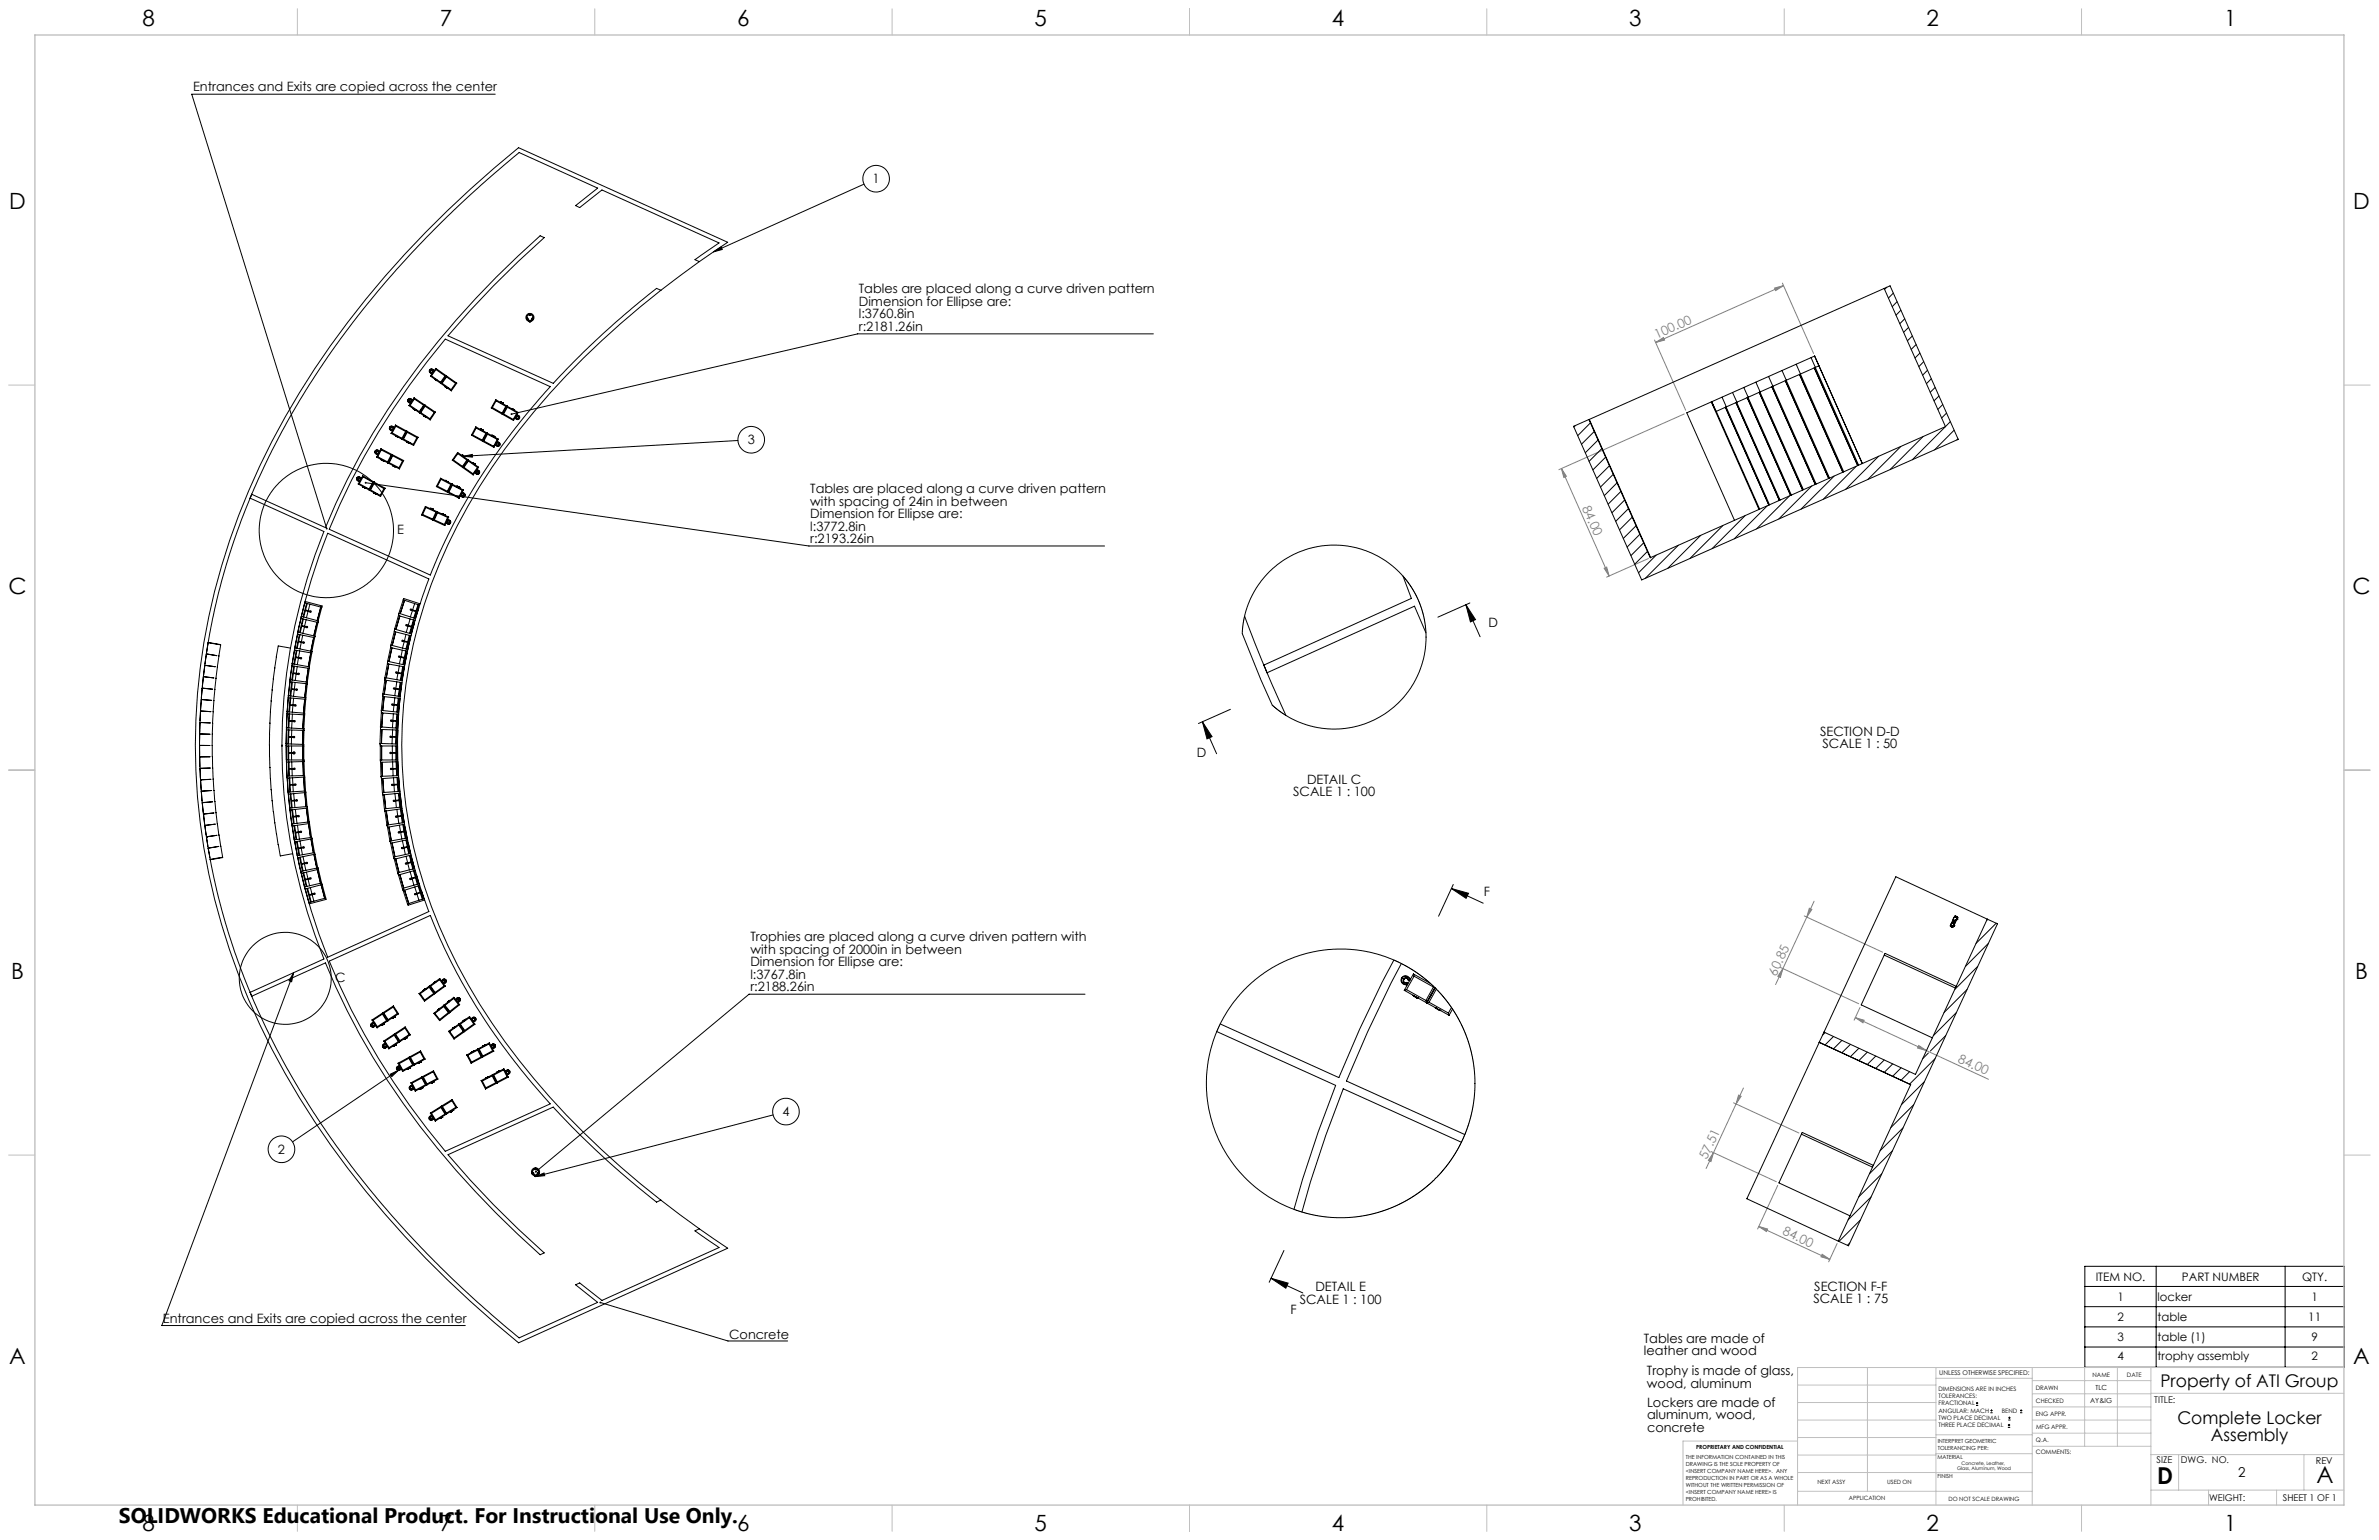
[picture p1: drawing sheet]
<svg xmlns="http://www.w3.org/2000/svg" width="864mm" height="559mm" viewBox="0 0 864 559" stroke-linecap="round" stroke-linejoin="round" font-family="sans-serif">
<defs><g id="words">
<g font-size="8.5">
<text x="783.1" y="538.4">D</text>
<text x="840.9" y="538.3">A</text>
</g>
<g font-size="8.1">
<text x="51.7" y="9.3">8</text>
<text x="159.7" y="9.3">7</text>
<text x="267.6" y="9.3">6</text>
<text x="375.5" y="9.3">5</text>
<text x="483.5" y="9.3">4</text>
<text x="591.4" y="9.3">3</text>
<text x="699.4" y="9.3">2</text>
<text x="807.3" y="9.3">1</text>
<text x="3.3" y="76">D</text>
<text x="854.2" y="76">D</text>
<text x="3" y="215.7">C</text>
<text x="853.9" y="215.7">C</text>
<text x="4" y="355.4">B</text>
<text x="854.9" y="355.4">B</text>
<text x="3.3" y="495.1">A</text>
<text x="854.2" y="495.1">A</text>
<text x="51.7" y="555.4">8</text>
<text x="159.7" y="555.4">7</text>
<text x="267.6" y="555.4">6</text>
<text x="375.5" y="555.4">5</text>
<text x="483.5" y="555.4">4</text>
<text x="591.4" y="555.4">3</text>
<text x="699.4" y="555.4">2</text>
<text x="807.3" y="555.4">1</text>
</g>
<text font-size="7.7" x="43.2" y="552.5">SOLIDWORKS Educational Product. For Instructional Use Only.</text>
<g font-size="6.3">
<text x="784.3" y="503.1">Property of ATI Group</text>
<text x="790.4" y="516.6">Complete Locker</text>
<text x="802.5" y="522.9">Assembly</text>
</g>
<text font-size="4.9" x="812.5" y="536">2</text>
<g font-size="4.7">
<text x="70.1" y="33.1">Entrances and Exits are copied across the center</text>
<text x="316.8" y="66.6">1</text>
<text x="311.8" y="106.5">Tables are placed along a curve driven pattern</text>
<text x="311.8" y="111">Dimension for Ellipse are:</text>
<text x="311.8" y="115.5">l:3760.8in</text>
<text x="311.8" y="120.1">r:2181.26in</text>
<text x="271.4" y="161.3">3</text>
<text x="294.1" y="178.9">Tables are placed along a curve driven pattern</text>
<text x="294.1" y="183.5">with spacing of 24in in between</text>
<text x="294.1" y="188">Dimension for Ellipse are:</text>
<text x="144.2" y="193.9">E</text>
<text x="294.1" y="192.5">l:3772.8in</text>
<text x="294.1" y="197">r:2193.26in</text>
<text x="540.4" y="227.5">D</text>
<text x="660.7" y="267">SECTION D-D</text>
<text x="434.4" y="274.6">D</text>
<text x="661.6" y="271.5">SCALE 1 : 50</text>
<text x="474.5" y="284.5">DETAIL C</text>
<text x="469.5" y="289">SCALE 1 : 100</text>
<text x="538.6" y="325.1">F</text>
<text x="272.4" y="341.5">Trophies are placed along a curve driven pattern with</text>
<text x="272.4" y="346.1">with spacing of 2000in in between</text>
<text x="272.4" y="350.6">Dimension for Ellipse are:</text>
<text x="121.6" y="356.4">C</text>
<text x="272.4" y="355.1">l:3767.8in</text>
<text x="272.4" y="359.6">r:2188.26in</text>
<text x="284" y="405.1">4</text>
<text x="100.9" y="418.7">2</text>
<text x="471.8" y="473.1">SCALE 1 : 100</text>
<text x="477.5" y="468.6">DETAIL E</text>
<text x="658.3" y="472.9">SCALE 1 : 75</text>
<text x="658.6" y="468.4">SECTION F-F</text>
<text x="468.4" y="476.8">F</text>
<text x="59.1" y="480.1">Entrances and Exits are copied across the center</text>
<text x="264.7" y="485.7">Concrete</text>
<text x="596.7" y="487.3">Tables are made of</text>
<text x="596.7" y="491.8">leather and wood</text>
<text x="597.9" y="499.1">Trophy is made of glass,</text>
<text x="597.9" y="503.6">wood, aluminum</text>
<text x="597.9" y="510.4">Lockers are made of</text>
<text x="597.9" y="515">aluminum, wood,</text>
<text x="597.9" y="519.5">concrete</text>
</g>
<g font-size="4.7" fill="#808080">
<text x="601.5" y="122.9" transform="rotate(-24 601.5 122.9)">100.00</text>
<text x="574.2" y="184.2" transform="rotate(66 574.2 184.2)">84.00</text>
<text x="644.8" y="354.3" transform="rotate(-65 644.8 354.3)">60.85</text>
<text x="710.5" y="385.3" transform="rotate(25 710.5 385.3)">84.00</text>
<text x="619.6" y="421" transform="rotate(-65 619.6 421)">57.51</text>
<text x="646.9" y="447.8" transform="rotate(25 646.9 447.8)">84.00</text>
</g>
<g font-size="4.2">
<text x="760.7" y="464.7">ITEM NO.</text>
<text x="792" y="464.7">PART NUMBER</text>
<text x="835.7" y="464.7">QTY.</text>
<text x="768.6" y="472">1</text>
<text x="783.2" y="472">locker</text>
<text x="839.1" y="472">1</text>
<text x="768.6" y="479.3">2</text>
<text x="783.2" y="479.3">table</text>
<text x="837.9" y="479.3">11</text>
<text x="768.6" y="486.6">3</text>
<text x="783.2" y="486.6">table (1)</text>
<text x="839.1" y="486.6">9</text>
<text x="768.6" y="493.6">4</text>
<text x="783.2" y="493.6">trophy assembly</text>
<text x="839.1" y="493.6">2</text>
</g>
<g font-size="3.4">
<text x="782" y="508.9">TITLE:</text>
<text x="782.9" y="531">SIZE</text>
<text x="791.7" y="531">DWG. NO.</text>
<text x="840.7" y="531.1">REV</text>
<text x="801.9" y="544.7">WEIGHT:</text>
<text x="828.7" y="544.6">SHEET 1 OF 1</text>
</g>
<g font-size="2.5">
<text x="758.8" y="509">AY&amp;IG</text>
<text x="760.7" y="504.2">TLC</text>
</g>
<text font-size="2.4" x="704" y="499.1">UNLESS OTHERWISE SPECIFIED:</text>
<g font-size="2.2">
<text x="759.6" y="499.5">NAME</text>
<text x="772.1" y="499.6">DATE</text>
<text x="703.7" y="504.7">DIMENSIONS ARE IN INCHES</text>
<text x="703.7" y="507.3">TOLERANCES:</text>
<text x="703.7" y="510">FRACTIONAL</text>
<text x="739" y="504.3">DRAWN</text>
<text x="739.1" y="509.2">CHECKED</text>
<text x="703.7" y="512.6">ANGULAR: MACH</text>
<text x="703.7" y="515.3">TWO PLACE DECIMAL</text>
<text x="726.7" y="512.6">BEND</text>
<text x="739" y="513.9">ENG APPR.</text>
<text x="703.7" y="517.9">THREE PLACE DECIMAL</text>
<text x="739.1" y="518.6">MFG APPR.</text>
<text x="739.1" y="523.3">Q.A.</text>
<text x="739.1" y="527.5">COMMENTS:</text>
</g>
<g font-size="2.1">
<text x="659.7" y="538.6">NEXT ASSY</text>
<text x="685.1" y="538.6">USED ON</text>
<text x="671.1" y="544.4">APPLICATION</text>
<text x="707.3" y="544.5">DO NOT SCALE DRAWING</text>
</g>
<g font-size="2">
<text x="615.7" y="525.8">PROPRIETARY AND CONFIDENTIAL</text>
<text x="703.4" y="523.5">INTERPRET GEOMETRIC</text>
<text x="703.4" y="526">TOLERANCING PER:</text>
<text x="612" y="529.4">THE INFORMATION CONTAINED IN THIS</text>
<text x="612" y="531.9">DRAWING IS THE SOLE PROPERTY OF</text>
<text x="703.3" y="529.6">MATERIAL</text>
<text x="612" y="534.5">&lt;INSERT COMPANY NAME HERE&gt;. ANY</text>
<text x="612" y="537">REPRODUCTION IN PART OR AS A WHOLE</text>
<text x="612" y="539.5">WITHOUT THE WRITTEN PERMISSION OF</text>
<text x="703.3" y="536.4">FINISH</text>
<text x="612" y="542">&lt;INSERT COMPANY NAME HERE&gt; IS</text>
<text x="612" y="544.6">PROHIBITED.</text>
</g>
<g font-size="1.8">
<text x="710.4" y="533.3">Glass, Aluminum, Wood</text>
<text x="712.1" y="531.5">Concrete, Leather,</text>
</g>
</g></defs>
<g fill="none" stroke="#000" stroke-width=".36">
<path d="M179.8 34.2h-110.2l49 157.6M313.7 66.8l-54.7 24.6M259 91.4l2.8-1.8 .4 .9zM418.7 121.1h-107.3l-125.7 29.2M267.9 159.8l-99.7 5.8M132.7 175.2l161 22.9h107.3M168.2 165.6l3.2-.7 .1 1zM532.1 219.4l5.2 11.6M532.1 219.4l3.5 5.4-1.8 .9zM533.6 218.8l-11.6 5.1M446.7 257.4l-11.7 5.1M436.5 261.9l5.1 11.6"/>
<path d="M436.5 261.9l3.5 5.4-1.8 .8zM526.9 322.4l11.5 5.3M526.9 322.4l6.2 1.7-.9 1.9zM527.5 321l-5.3 11.5M106.6 353l-47.9 128h110.2M106.6 353l-.7 3.2-1-.3zM393.9 360.8h-122l-77.4 64.4M141.7 389.8l3-1.5-2.5 2.3zM144.7 388.3l-38.5 26M280.6 404.6l-86.2 22.3M194.4 426.9l3.1-1.3 .2 1zM466.1 453.7l-5.4 11.6"/>
<path d="M756.8 459.5h94.2v36.6h-94.2zM782.7 459.5v36.6M829.5 459.5v36.6M217.9 472.6l46.4 14h21.6M461.4 463.8l11.5 5.4M461.4 463.8l6.2 1.8-.8 1.8zM756.8 466.8h94.2M756.8 474.1h94.2M756.8 481.5h94.2M756.8 488.8h94.2M717.3 510h.8M717.3 509.1h.8"/>
<path d="M717.7 508.7v.9M722.5 512.6h.8M722.5 511.8h.8M722.9 511.4v.8M728.9 517.9h.8M728.9 517.1h.8M729 515.3h.9M729 514.5h.9M729.3 516.7v.8M729.4 514v.9M733.3 512.6h.8M733.3 511.8h.8"/>
<path d="M733.7 511.4v.8"/>
<circle cx="318.1" cy="64.9" r="4.8"/>
<circle cx="272.7" cy="159.6" r="4.8"/>
<circle cx="118.5" cy="192.5" r="24.4"/>
<circle cx="103.5" cy="355" r="16.7"/>
<circle cx="102.2" cy="417" r="4.8"/>
<circle cx="285.3" cy="403.3" r="4.8"/>
</g>
<g fill="none" stroke="#808080" stroke-width=".36">
<path d="M644.2 104.5l3.2-.9-2.8 1.8zM647 102.7l11.4 25.6M647.4 103.6l-46.4 20.7M600.6 123.4l11.3 25.5M601 124.3l2.8-1.8 .4 .9zM611.4 150.2l-45.5 20.2M566.8 170l1.8 2.8-.9 .4zM566.8 170l17.3 39M582.3 206.2l.9-.4 .9 3.2zM598.4 202.7l-15.2 6.7M655 332.4l28.4 13.1M656.8 329.6l.9 .4-1.8 2.8z"/>
<path d="M658.5 327l-11.3 24.5M646.3 351l28.4 13.2M647.2 351.5l-.9 3.2-.9-.4zM647.2 351.5l-2.6 5.8M673.5 369.3l3.2 .9-.4 .9zM673.5 369.3l25.8 11.9M675.2 365.5l-2.1 4.7M696.5 379.4l2.8 1.8-3.2-.9zM631.1 397.4l.9 .4-1.8 2.8zM632.9 394.8l-10.9 23.5M699.3 381.2l22.5 10.4M621.1 417.8l23.7 11"/>
<path d="M622 418.3l-2.7 5.7M622 418.3l-.9 3.2-.9-.5zM629.3 400.2l23.7 10.9M645.3 430.1l-7.3 15.8M638.4 445l3.2 .9-.4 1zM638.4 445l25.8 12M661.5 455.1l2.7 1.9-3.2-1zM666.9 451.2l-3.1 6.7"/>
</g>
<g fill="none" stroke="#c0c0c0" stroke-width=".36">
<path d="M108 3.2v9.5M215.9 3.2v9.5M323.8 3.2v9.5M431.8 3.2v9.5M539.7 3.2v9.5M647.7 3.2v9.5M755.6 3.2v9.5M3.1 139.7h9.6M850.9 139.7h9.5M3.1 279.4h9.6M850.9 279.4h9.5M3.1 419.1h9.6"/>
<path d="M850.9 419.1h9.5M677.9 496.2v44.9M702.8 496.2v49.9M737.7 496.2v49.9M756.7 496.2v28.6M768.6 496.2v28.6M780.8 496.2v49.9M850.9 496.2h-198.4v49.9M652.5 515.3h50.3M652.5 508.9h50.3M652.5 502.6h50.3M702.8 500.1h34.9"/>
<path d="M737.7 510.5h43.1M737.7 505.7h43.1M737.7 501h43.1M737.7 515.3h43.1M780.8 505.6h70.1M652.5 534.3l85.2 .1M652.5 528h50.3M652.5 521.6h50.3M652.5 522.9h-41.6v23.2M702.8 527.5h35M702.8 520.6h35M737.7 520h43.1"/>
<path d="M737.8 524.8h43M780.8 527.8h70.1M790.9 527.8v12.9M836.4 527.8v12.9M108 546.1v9.6M215.9 546.1v9.6M323.8 546.1v9.6M431.8 546.1v9.6M539.7 546.1v9.6M647.7 546.1v9.6M652.5 541.1h85.2M755.6 546.1v9.6"/>
<path d="M780.8 540.7h70.1M801.7 540.7v5.4M826.4 540.7v5.4"/>
</g>
<path d="M12.7 12.7h838.2v533.4h-838.2z" fill="none" stroke="#c0c0c0" stroke-width=".5"/>
<g fill="#000">
<path d="M259 91.4l2.8-1.8 .4 .9zM168.2 165.6l3.2-.7 .1 1zM194.4 426.9l3.1-1.3 .2 1zM141.7 389.8l3-1.5-2.5 2.3zM185.4 150l-.1 .4 .4-.1-.4 .1a.34 .34 0 0 0 .5 .2 .34 .34 0 0 0 .1-.5 .34 .34 0 0 0-.5-.1zM132.5 174.9l-.1 .2 .3 .1-.3-.1a.34 .34 0 0 0 .4 .4 .34 .34 0 0 0 .2-.5 .34 .34 0 0 0-.5-.1zM194.2 425l.1 .4 .2-.2-.2 .2a.34 .34 0 0 0 .5 0 .34 .34 0 0 0-.1-.5 .34 .34 0 0 0-.5 .1zM106.6 353l-.7 3.2-1-.3zM118.4 191.5l-.1 .5 .4 .1-.1-.3 .2 .3 .1-.5zM217.7 472.3l-.1 .2 .3 .1-.3-.1a.34 .34 0 0 0 .3 .5 .34 .34 0 0 0 .3-.5 .34 .34 0 0 0-.5-.2z"/>
<path d="M532.1 219.4l3.5 5.4-1.8 .9zM436.5 261.9l3.5 5.4-1.8 .8zM526.9 322.4l6.2 1.7-.9 1.9zM461.4 463.8l6.2 1.8-.8 1.8z"/>
</g>
<g fill="#808080">
<path d="M644.2 104.5l3.2-.9-2.8 1.8zM601 124.3l2.8-1.8 .4 .9z"/>
<path d="M647.2 351.5l-.9 3.2-.9-.4zM656.8 329.6l.9 .4-1.8 2.8z"/>
<path d="M631.1 397.4l.9 .4-1.8 2.8zM622 418.3l-.9 3.2-.9-.5z"/>
<path d="M566.8 170l1.8 2.8-.9 .4zM582.3 206.2l.9-.4 .9 3.2z"/>
<path d="M638.4 445l3.2 .9-.4 1zM661.5 455.1l2.7 1.9-3.2-1zM673.5 369.3l3.2 .9-.4 .9zM696.5 379.4l2.8 1.8-3.2-.9z"/>
</g>
<g fill="none" stroke="#000" stroke-width=".36">
<path d="M253.9 94.9l10.3-7-76-34.3a356.5 356.5 0 0 0-79.5 89 243.7 243.7 0 0 0-37.8 127.8 243.7 243.7 0 0 0 37.8 127.9 353.2 353.2 0 0 0 79.5 89l76-34.4-10.3-7M253.9 94.9l-1.6-.7 8.7-6-42.5-19.3-8.1 6.4-1.4-.7 8-6.3-28.5-12.9-17.9 15.4-16 15.6-13.2 14.3-11.5 14-10.9 14.8-10.4 16.1-6.2 10.9-3.7 7.1-7.3 15.8M253.9 94.9l-14 10.4M191.1 115.8l.1 .2M191.3 115.4l-.1 .5 .5 .1M191.3 115.4l.4 .1v.5M191.3 115.4l.4 .6M191.7 116l.5 .2 .9-.2M192.1 116.6l.2 .3 .4-.3M192.1 114.2l-.6 .4-.2 .8M192.1 114.2l.2-.4 .4 .4M192.1 114.2l.1 .2 .5-.2"/>
<path d="M192.1 114.2h.6M192.2 116.6h.3M192.3 113.8h.2M192.7 114.2l.6 .4 .1 .8M193.4 115.4l.2 .5-.5 .1M193.4 115.4l-.4 .1 .1 .5M193.4 115.4l-.3 .6M193.6 115.8l-.1 .2M239.9 105.3l-1.6-.7-11.7 9.7-15 13.7-10.8 11.1-38.2-17.3a345.3 345.3 0 0 1 35-35.6l-1.5-.7a308.5 308.5 0 0 0-65.6 80.1l-8.6 17.1-3.8 8.8-26.7-12.1M239.9 105.3a280.3 280.3 0 0 0-65.8 71.2 177.9 177.9 0 0 0-28.3 93.9 174.4 174.4 0 0 0 24.2 86.9 264.4 264.4 0 0 0 62.4 72.2l7.5 6M684 104.7l22.2 50.1M685 104.2l-.9 .8"/>
<path d="M687.3 106.4l-1.8 1.8M688.7 109.5l-1.8 1.8M690 112.6l-1.7 1.8M691.4 115.7l-1.8 1.8M692.8 118.8l-1.8 1.8M156 134.2v1l.9 .3v-.4l-.5-.1v-.5M156 134.2l.1 .1M156 134.2l.8-.3 .7 .7-.3 .2-.4-.5-.4 .2M156.1 134.3l-.1 .7 .8 .4v-.2l-.6-.2 .1-.6M156.1 134.3l.8-.3 .5 .6-.6-.4-.5 .2M156.2 136.5l3.8 2.6M156.3 134.4l.1 .1"/>
<path d="M156.6 136.4l-.4 .1M156.6 136.4l3.3 2.3M156.8 135.5h.1M157 135.4h.1M157.4 134.7h.1M157.5 134.5l.1 .1M157.7 137.6h.1M157.7 137.6l.2 .1M157.7 137.5h.1M157.8 137.6h.1M157.9 137.7l.2 .2M158.1 137.9l.3 .2"/>
<path d="M158.1 137.9l.3 .1M158.2 133.7l.1 .4M158.2 133.7l7.6 5.3M158.2 133.7l-2 2.8M158.3 134.1l3.2 2.3M158.3 134.1l-1.7 2.3M158.4 138l.1 .1M158.4 138h.1M158.4 138.1h.1M158.5 138v.1M159.9 138.7l.1 .4M160 139.1h.1"/>
<path d="M160 139.1l3.8 2.7M160.5 139.1h-.4M160.5 139.1l3.3 2.3M161.5 136.4l-1.6 2.3M161.6 123l38.1 17.3-9 10.4-4.9 6.3-6.2 8.4-6.1 9.2-5.8 9.8-3.3 6.2-4.5 9.3-3.7 8.8-36.7-16.6a262.7 262.7 0 0 1 42.1-69.1zM161.9 136.3l-.4 .1M161.9 136.3h.1M161.9 136.3l-1.9 2.8M162 136.3v.1M162 136.3l-2 2.8M162 136.4l.1 .4M162 136.4l-1.9 2.7"/>
<path d="M162.1 136.8l-1.6 2.3M162.1 136.8l3.3 2.3M165.4 139.1l-1.6 2.3M165.8 139l-.4 .1M165.8 139l-2 2.8M637.4 138.7l1.6 3.5M642 136.6l1.6 3.6M646.9 134.4l1.5 3.6M648.1 138.1l15.7 35.5M648.4 138l15.7 35.5M648.4 138l-4.8 2.2M652 132.2l1.6 3.5"/>
<path d="M653.6 135.7l15.7 35.5M653.6 135.7l-5.2 2.3M657.4 129.8l1.6 3.5M658.6 133.5l15.7 35.4M658.6 133.5l15.8 35.4M658.7 129.2l17.4 39M658.7 129.2l-46.4 20.6 17.3 39M659 133.3l15.7 35.5M659 133.3l-5.4 2.4M660.3 132.7l-1.3 .6M694.2 121.9l-1.8 1.8M695.6 125l-1.8 1.8"/>
<path d="M696.9 128.1l-1.8 1.8M698.3 131.2l-1.7 1.8M699.7 134.3l-1.8 1.8M701.1 137.4l-1.8 1.8M141.5 155v.9l1 .3v-.4l-.6-.1v-.4M141.5 155v.1M141.5 155l.8-.4 .7 .6-.2 .3-.5-.5-.4 .3M141.5 155.1l.1 .7 .8 .3 .1-.2-.8-.2 .1-.5M141.5 155.1l.7-.4 .7 .6-.6-.4-.5 .3M141.8 155.2l.1 .1M142 157.2l4.1 2.3M142.4 157.1l-.4 .1"/>
<path d="M142.4 157.1l3.5 1.9M142.4 156.2h.1M142.5 156.1h.1M142.9 155.3l.1 .1M143 155.2h.1M143.5 158.2h.1M143.6 154.2l.1 .5M143.6 154.2l-1.6 3M143.6 154.2l8.2 4.5M143.6 158.2h.1M143.6 158.1l-.1 .1M143.6 158.1v.1"/>
<path d="M143.7 158.2h.1M143.7 154.7l-1.3 2.4M143.7 154.7l3.5 1.9M143.7 158.2l.6 .3M143.8 158.2h-.1M144.3 158.5l.1 .1M144.3 158.5v.1M144.3 158.5h.1M144.3 158.6h.1M144.4 158.6h.1M144.4 158.5v.1M144.5 158.6h-.1"/>
<path d="M145.9 159l.2 .5M146.1 159.5h.1M146.1 159.5l4 2.1M146.5 159.3l-.4 .2M146.5 159.3l3.5 2M147.2 156.6l-1.3 2.4M147.7 156.5l-.5 .1M147.7 156.5h.1M147.7 156.5l-1.6 3M147.7 156.5l.1 .4M147.8 156.9l-1.3 2.4M147.8 156.9l3.5 1.9"/>
<path d="M148.1 145l.8-.4 .7 .7-.2 .2-.4-.5-.4 .2M148.1 145h.1M148.1 145v.9l.9 .3 .2-.3-.7-.3 .1-.4M148.2 145l.7-.3 .6 .6-.5-.4-.6 .3M148.2 145v.8l.8 .3v-.2l-.6-.2v-.5M148.4 145.2h.2M148.4 147.2l3.9 2.6M148.9 147.1l-.5 .1M148.9 147.1l3.3 2.3M149 146.2l.1 .1M149.1 146.1h.1M149.6 145.4h.1"/>
<path d="M149.6 145.3h.1M149.9 148.2l.1 .1M150 148.2h-.1M150 148.3l.1 .1M150 148.3h.1M150 148.2v.1M150.1 148.3l.2 .3M150.1 148.3v.1M150.3 144.4l.1 .4M150.3 148.6l.3 .1M150.3 144.4l7.7 5.1M150.3 144.4l-1.9 2.8"/>
<path d="M150.4 144.8l-1.5 2.3M150.4 144.8l3.4 2.2M150.6 148.7l.1 .1M150.6 148.8h.1M150.6 148.7h.1M150.7 148.8h.1M150.8 148.8h.1M150.7 148.7v.1M151.3 158.8l-1.3 2.5M151.8 158.7l-.5 .1M151.8 158.7l-1.7 2.9M152.2 149.4l.1 .4"/>
<path d="M152.3 149.8h.1M152.3 149.8l3.9 2.6M152.8 149.7l-.4 .1M152.8 149.7l3.3 2.2M153.8 147l-1.6 2.4M153.8 150.9h.1M153.8 150.9l.2 .1M153.9 150.9h.1M154 151l.4 .3M154 151l.5 .3M154.1 147h-.3M154.1 147h.1"/>
<path d="M154.1 147l-1.8 2.8M154.2 147h.1M154.2 147l-1.9 2.8M154.2 147l.1 .4M154.2 147l-1.8 2.8M154.3 147.4l-1.5 2.3M154.3 147.4l3.4 2.2M154.4 151.3l.2 .1M154.5 151.2l-.1 .1M154.5 151.4h.1M154.6 151.4h.1M154.6 151.3v.1"/>
<path d="M154.7 151.3l-.1 .1M156.1 151.9l.1 .5M157.7 149.6l-1.6 2.3M158 149.5l-.3 .1M158 149.5l-1.8 2.9M161.5 140.2v.1M161.5 140.3h.1M161.5 140.2h.1M161.5 140.3h.2M161.6 140.3h.1M161.6 140.2l-.1 .1M161.7 140.3l.2 .2"/>
<path d="M161.7 140.3h.1M161.9 140.5l.3 .2M162.1 140.7l.2 .1M162.2 140.7h-.1M162.2 140.8h.1M162.3 140.8h.1M162.3 140.7v.1M163.8 141.4v.4M171.1 157.9l4.1 2.2M171.5 157.8l-.4 .1M171.5 157.8l3.5 1.9M172.7 154.9l.2 .4"/>
<path d="M172.7 154.9l4.1 2.2M172.7 154.9l-1.6 3M172.9 155.3l3.5 1.9M172.9 155.3l-1.4 2.5M174.4 155.8h.1M174.4 155.8h.2M174.5 155.8h.1M174.5 155.9l.5 .2M174.6 155.8l-.1 .1M175 159.7l.2 .4M175.1 156.1l.1 .1M175.1 156.1l-.1 .1"/>
<path d="M175.2 156.1h.1M175.2 156.2h.1M175.2 156.1v.1M176.4 157.2l-1.4 2.5M176.8 157.1l-.4 .1M176.8 157.1h.1M176.8 157.1v.1M176.8 157.1l4.1 2.2M176.8 157.1l-1.6 3M176.8 157.2l.2 .4M176.8 157.2l-1.6 2.9M177 157.6l-1.4 2.4"/>
<path d="M177 157.6l3.5 1.9M178.3 148l4.1 2.3M178.5 158h-.1M178.5 158h.1M178.6 158h.1M178.6 158.1l.5 .3M178.6 158v.1M178.7 147.9l-.4 .1M178.7 147.9l3.5 2M179.1 158.3v.1M179.1 158.3l.2 .1M179.2 158.4h.1"/>
<path d="M179.3 158.4h.1M179.3 158.4h-.1M179.3 158.4v.1M180 145.1l.1 .4M180 145.1l8.1 4.5M180 145.1l-1.7 2.9M180.1 145.5l3.5 2M180.1 145.5l-1.4 2.4M180.5 159.5l-1.3 2.4M180.9 159.3l-.4 .2M180.9 159.3l-1.6 3M181.6 145.9h.1"/>
<path d="M181.6 145.9v.1M181.6 145.9l.2 .1M181.7 145.9h.1M181.7 145.9v.1M181.8 146l.3 .1M181.8 146h.1M182.1 146.1l.2 .2M182.2 149.9l.2 .3M182.3 146.3h.1M182.3 146.3l.1 .1M182.4 150.2v.1M182.4 150.3l4 2.3"/>
<path d="M182.4 146.3h.1M182.4 146.4h.1M182.4 146.3v.1M182.8 150.2l-.4 .1M182.8 150.2l3.5 2M183.6 147.5l-1.4 2.4M184 147.4l-.4 .1M184 147.4h.1M184 147.4l-1.6 2.8M184 147.4l-1.6 2.9M184.1 147.4l.1 .4M184.1 147.4h.1"/>
<path d="M184.2 147.8l-1.4 2.4M184.2 147.8l3.5 2M185.7 148.2h.1M185.7 148.2h-.1M185.7 148.2l.4 .2M185.7 148.2v.1M185.8 148.2v.1M185.8 148.3h.1M185.8 148.3l.3 .1M186.1 148.4l.2 .2M186.3 152.2l.1 .4M186.3 148.6l.2 .1"/>
<path d="M186.4 148.6h.1M186.5 148.7h.1M186.5 148.7h-.1M187 151.6v.1M187 151.5h.1M187.5 150.7v.1M187.5 150.6h.1M187.7 149.8l-1.4 2.4M188.1 149.6l-.4 .2M188.1 149.6l-1.7 3M188.1 151.6v-.5l-.6-.1 .1-.3 .9 .3 .1 .8M188.1 151.6l.1 .1"/>
<path d="M188.1 151.6l-.4 .2-.4-.4-.3 .1 .2 .4 .5 .4 .9-.5M188.2 151.7v-.5l-.6-.2v-.3l.9 .4v.7M188.2 151.7l-.5 .2-.6-.3 .6 .6 .8-.4M188.5 151.8h.1M571.9 154.4l-.6 .6M576.8 152.2l22.3 50.2 107.1-47.6M576.9 152.2h-.1M576.9 152.2l109.2-48.5 24.7 55.7-114.9 51-24.7-55.7 5.6-2.5M576.9 152.2l22.3 50.1M577.3 153.5l-4.6 4.6M578.7 156.6l-4.6 4.6M580.1 159.7l-4.6 4.6"/>
<path d="M621.2 145.8l17.3 39.1M621.4 145.8l1.6 3.5M623 149.3l15.8 35.4M625.1 144.1l1.6 3.5M626.4 147.8l15.7 35.5M626.6 147.7l15.7 35.5M626.7 147.6l-3.7 1.7M628.9 142.4l1.6 3.5M630.2 146.1l15.8 35.5M630.4 146l15.8 35.5M633 140.6l1.6 3.5M634.2 144.3l15.8 35.5"/>
<path d="M634.5 144.2l15.8 35.4M634.6 144.1l-7.9 3.5M638.9 142.2l15.7 35.5M639 142.2l-4.4 1.9M643.3 140.3l15.7 35.5-15.8-35.5M643.5 140.2l15.8 35.4M643.6 140.2l-4.6 2M698.1 158.4l-12 12M702.5 140.6l-1.8 1.7M703.9 143.7l-1.8 1.8M705.2 146.8l-1.8 1.8M706.2 154.8l-12 12"/>
<path d="M706.6 149.9l-1.8 1.8M708 153l-1.8 1.8M709.4 156.1l-7.1 7.1M710.7 159.2l-.3 .4M91.4 179.4l-.6 1.4M129.5 173.4l.8-.4 .8 .5-.2 .3-.6-.4-.3 .2M129.5 173.4l.1 .1M129.5 173.4l.1 .9 .9 .3 .1-.4-.6-.1v-.5M129.6 173.5l.8-.4 .6 .6-.5-.4-.6 .3M129.6 173.5v.7l.9 .3v-.2l-.6-.2v-.5M129.9 173.6h.1M130 175.6l4.1 2.3"/>
<path d="M130.4 175.5l-.4 .1M130.4 175.5l3.5 1.9M130.5 174.6h.1M130.6 174.5h.1M131 173.7h.1M131.1 173.6h.1M131.6 176.6h.1M131.6 176.6h.2M131.7 176.6h.1M131.7 172.6l.1 .4M131.7 172.6l8.1 4.6M131.7 172.6l-1.7 3"/>
<path d="M131.8 176.6l.2 .2M131.8 173l3.5 2M131.8 173l-1.4 2.5M131.8 176.6h.1M132 176.8l.3 .1M132.3 176.9l.1 .1M132.3 177h.1M132.3 176.9h.1M132.4 177h.1M132.5 177h-.1M133.9 177.4l.2 .4M134.1 177.8v.1"/>
<path d="M134.1 177.9h.1M134.1 177.9l4 2.3M134.5 177.8l-.4 .1M134.5 177.8l3.5 1.9M135.3 175l-1.4 2.4M135.6 178.8h.1M135.7 174.9l-.4 .1M135.7 174.9h.1M135.7 174.9l-1.6 2.9M135.7 178.8l.1 .1M135.7 178.9h.1M135.7 178.8h.1"/>
<path d="M135.7 174.9l-1.6 3M135.8 174.9l.1 .4M135.8 174.9l-1.7 3M135.8 178.9l.5 .3zM135.9 178.9h-.1M135.9 175.3l3.5 2M135.9 175.3l-1.4 2.5M136.2 163.7l.7-.5 .8 .6-.2 .3-.5-.4-.4 .2M136.2 163.7h.1M136.2 163.7l-.1 .5 .2 .4 .9 .2v-.4l-.6-.1v-.4M136.2 163.7l.8-.4 .6 .5-.2 .2-.5-.5-.4 .4M136.2 163.7l.2 .9 .7 .1 .1-.2-.7-.1v-.5"/>
<path d="M136.4 179.2l.1 .1M136.4 179.2h.1M136.4 179.3h.1M136.4 179.2v.1M136.5 179.3h.1M136.5 163.9h.1M136.5 179.2v.1M136.6 179.2l-.1 .1M136.7 165.9l4.2 2.1M137.1 165.7l-.4 .2M137.1 165.7l3.6 1.9M137.2 164.9h.1"/>
<path d="M137.3 164.7h.1M137.7 164h.1M137.7 163.8l.1 .1M138 179.7l.1 .5M138.3 162.8l.1 .5M138.3 162.8l-1.6 3.1M138.3 162.8l4.1 2.2M138.3 166.7l.1 .1M138.4 166.8h.1M138.4 163.3l-1.3 2.4M138.4 163.3l3.6 1.8M138.4 166.7v.1"/>
<path d="M138.5 166.8l.5 .3M138.5 166.8h.1M139 167.1l.2 .1M139.1 167.1h.1M139.1 167.1v.1M139.1 167.1h-.1M139.1 167.2h.1M139.2 167.2h.1M139.2 167.1v.1M139.4 177.3l-1.4 2.4M139.8 177.2l-.4 .1M139.8 177.2l-1.7 3"/>
<path d="M140.7 167.6l.1 .4M140.8 168h.1M140.9 168h.1M140.9 168l4.1 2.1M141.3 167.9l-.4 .1M141.3 167.9l3.6 1.8M142 165.1l-1.3 2.5M142.3 165l-.3 .1M142.3 165l-1.5 3M142.4 165h.1M142.4 165l4.1 2.1M142.5 165l.1 .4"/>
<path d="M142.5 168.9h.1M142.5 165l-1.6 3M142.5 168.9l.1 .1M142.5 168.8v.1M142.6 168.9h.1M142.6 165.4l-1.3 2.5M142.6 165.4l3.5 1.9M142.6 168.9l.3 .2M142.6 168.9l.3 .3M142.7 168.9l-.1 .1M142.9 169.1l.3 .1M142.9 169.2h.3"/>
<path d="M143.2 169.3h.1M143.2 169.2v.1M143.3 169.3h.1M143.4 169.3h-.1M144.9 169.7l.1 .4M146.1 167.3l-1.2 2.4M146.5 167.1l-.4 .2M146.5 167.1l-1.5 3M147.7 160.4h.1M147.7 160.3v.1M147.8 160.4l.3 .2M147.8 160.4h.1"/>
<path d="M148.1 160.6l.2 .1M148.3 160.7l.1 .1M148.3 160.7l.2 .1M148.4 160.8h.1M148.5 160.8h.1M150 161.3l.1 .3M158.4 176.6l8.3 4.2M158.8 176.4l-.4 .2M158.8 176.4l3.6 1.9M159.9 173.5l.2 .4M159.9 173.5l4.2 2.1M159.9 173.5l-1.5 3.1"/>
<path d="M160.1 173.9l-1.3 2.5M160.1 173.9l3.6 1.9M161.6 174.3h.1M161.6 174.3v.1M161.6 174.3l.1 .1M161.7 174.4h.1M161.7 174.3v.1M161.7 174.4l.6 .3M162.3 174.7h.1M162.3 174.7l.1 .1M162.4 174.7h.1M162.4 178.3l.1 .3"/>
<path d="M162.4 174.8h.1M162.5 178.6v.1M162.5 174.8h.1M162.5 178.7h.1M162.9 178.6l-.3 .1M162.9 178.6l3.6 1.8M163.7 175.8l-1.3 2.5M164 175.6l-.3 .2M164 175.6h.1M164 175.6l-1.5 3M164.1 175.6v.1M164.1 175.6l4.1 2.2"/>
<path d="M164.1 175.6l-1.6 3.1M164.1 175.7l.1 .4M164.1 175.7l-1.5 3M164.2 167l3.8 2.7M164.2 176.1l3.6 1.8M164.2 176.1l-1.3 2.5M164.6 166.9l-.4 .1M164.6 166.9l3.3 2.3M165.8 176.5h.1M165.9 176.5h.1M165.9 176.6l.5 .2M165.9 176.5v.1"/>
<path d="M166.1 164.2l.1 .4M166.1 164.2l7.6 5.3M166.1 164.2l-1.9 2.8M166.2 164.6l3.3 2.3M166.2 164.6l-1.6 2.3M166.4 176.8l.2 .1M166.5 176.8h.1M166.6 176.9h.1M166.6 176.9h-.1M166.6 176.9v.1M167.2 179.8h.1M167.3 179.7h.1"/>
<path d="M167.6 165.2h.1M167.6 178.9h.1M167.7 165.2l.1 .1M167.7 165.2h.1M167.7 178.8h.1M167.7 165.2v.1M167.8 165.3l.6 .4M167.8 165.3l.5 .4M167.8 177.9l-1.3 2.5M167.8 165.3h.1M167.9 169.2l.1 .4M168 169.6v.1"/>
<path d="M168 169.7l3.8 2.6M168.2 177.8l-.4 .1M168.2 177.8l-1.5 3M168.3 179.8l-.4 .2-.4-.4-.2 .3 .7 .5 .8-.4M168.3 179.8h.1M168.3 179.8l-.1-.6h-.5v-.4l1 .3 .1 .9M168.4 165.7h.1M168.4 169.6l-.4 .1M168.4 179.8l-.3 .3-.6-.4-.2 .1 .7 .5 .7-.3M168.4 179.8l.1-.4-.7-.5 .8 .2 .1 .9M168.4 169.6l3.3 2.3M168.4 165.7v.1"/>
<path d="M168.7 180h.1M169.5 166.9l-1.6 2.3M169.9 166.9h-.4M169.9 166.9l-1.9 2.7M169.9 166.9h.1M170 166.9v.4M170 166.9l-2 2.8M170 167.3l3.3 2.3M170 167.3l-1.6 2.3M171.5 167.9h.1M171.5 167.9h-.1M171.5 167.9v.1"/>
<path d="M171.5 167.9l.1 .1M171.6 167.9h.1M171.6 167.9v.1M171.6 168h.1M171.6 168l.3 .1M171.7 171.9l.1 .4M171.9 168.1l.2 .2M171.9 168.1l.2 .3M172.1 168.3v.1M172.1 168.3l.1 .1M172.2 168.4h.1M172.2 168.4v.1"/>
<path d="M172.3 168.5h-.1M172.4 171.4h.1M172.5 171.3h.1M173 170.6h.1M173.1 170.5h.1M173.3 169.6l-1.6 2.3M173.6 171.5l-.5 .2-.3-.5-.3 .2 .7 .8 .8-.4M173.6 171.5l.1 .1M173.6 171.5v-.5l-.6-.1 .2-.4 .8 .3v1M173.7 171.6l-.6 .2-.3-.5-.2 .1 .6 .6 .7-.3M173.7 171.6v-.5l-.6-.5 .8 .3v.8M173.7 169.5l-.4 .1"/>
<path d="M173.7 169.5l-1.9 2.8M173.9 171.7l.1 .1M175.2 160.1h.1M175.2 160.1l4.1 2.2M175.6 160l-.4 .1M175.6 160l3.6 1.9M179.2 161.9l.1 .4M179.8 161.3l.1 .1M179.9 161.2h.1M180.3 160.4v.1M180.4 160.3v.1M181 161.3l-.5 .2-.4-.4-.2 .4 .7 .5h.4l.4-.5"/>
<path d="M181 161.3l-.1-.5-.6-.1 .1-.3 .9 .2 .2 .4-.1 .5M181.1 161.4h.1M181.1 161.4l-.3 .2-.6-.4-.2 .2 .7 .5 .6-.4M181.1 161.4v-.6l-.7-.3 .8 .2 .1 .8M181.3 161.5h.1M581.5 162.8l-4.6 4.6M582.9 165.9l-4.7 4.6M584.2 169l-4.6 4.6M585.6 172.1l-4.6 4.6M587 175.2l-4.6 4.6M588.4 178.3l-4.6 4.7M649.6 179.9l-12 12"/>
<path d="M654.4 177.8l-15.8-35.4 15.7 35.4M657.7 176.3l-12 12M665.8 172.8l-12 11.9M669 171.3l-15.8-35.4 15.7 35.4M673.9 169.2l-12 12M682 165.6l-12 12M690 162l-12 12M90.8 180.8l26.8 12.1a207.6 207.6 0 0 0-15.3 77.5M90.8 180.8l-3.4 8.4-4.4 13-3.5 12.2-2.3 10.2-1.9 10.2-1.4 10.2-1.2 13.5-.3 10.3 .2 10.6 1 13.5 1.5 11.8 1.6 9.2 2.7 12.1 3.2 11.5 4.6 13.5 3.6 9.1M119 193.5l36.7 16.6-4.5 13.2-3.7 15-2 12.2-.9 10.3-.3 7.2 .5 14.8 1 9.9 1.1 6.9 3.6 15.5 2.4 7.8 2.8 7.9-36.7 16.5a203.5 203.5 0 0 1 0-153.8zM153 186.8l4.2 2M153.4 186.7l-.4 .1"/>
<path d="M153.4 186.7l3.7 1.6M154.4 183.8l.2 .3M154.4 183.8l4.2 1.9M154.4 183.8l-1.4 3M154.6 184.1l3.7 1.7M154.6 184.1l-1.2 2.6M156.1 184.5h.1M156.1 184.5l.2 .1M156.2 184.5h.1M156.3 184.6l.5 .2M156.8 184.9h.2M156.9 184.8h.1"/>
<path d="M157 184.9h.1M157.1 188.3l.1 .4M157.2 188.7v.1M157.2 188.8l4.3 1.9M157.7 188.6l-.4 .2M157.7 188.6l3.6 1.7M158.3 185.8l-1.2 2.5M158.6 185.7l-.3 .1M158.6 185.7h.1M158.6 185.7l4.3 1.9M158.7 185.7h.1M158.7 185.7l.1 .4"/>
<path d="M158.7 185.7l-1.4 3.1M158.8 186.1l3.7 1.6M158.8 186.1l-1.1 2.5M160.3 186.4h.1M160.4 186.4l.1 .1M160.4 186.4h.1M160.5 186.5l.3 .1M160.5 186.5h.3M160.5 186.5h.1M160.8 186.6l.2 .2M160.8 186.5l.3 .2M161.1 186.7l.1 .1"/>
<path d="M161.1 186.7l-.1 .1M161.1 186.7h.1M161.1 186.7v.1M161.2 186.8h.1M161.3 190.3l.2 .4M162 189.7h.1M162 189.5h.1M162.3 188.8h.1M162.4 188.6l.1 .1M162.5 187.7l-1.2 2.6M162.9 187.6l-.4 .1M162.9 187.6l-1.4 3.1"/>
<path d="M163.1 189.6l-.1-.5-.6-.1 .1-.3 .9 .2 .1 .9M163.1 189.6h.1M163.1 189.6l-.4 .2-.5-.4-.2 .4 .7 .5 .5-.1 .3-.4M163.2 189.6v-.5l-.7-.2 .1-.2 .8 .3 .1 .7M163.2 189.6l-.4 .3-.6-.4-.1 .2 .6 .4 .8-.4M163.5 189.7v.1M166.5 180.4l.2 .4M589.8 181.4l-4.6 4.7M591.1 184.5l-4.6 4.7M592.5 187.6l-4.6 4.7M593.9 190.8l-4.6 4.6M595.3 193.9l-4.6 4.6"/>
<path d="M596.7 197l-4.7 4.6M609.3 197.8l-12 12M617.4 194.3l-12 12M625.4 190.7l-12 12M633.5 187.1l-12 12M641.6 183.5l-12 12M110.7 218.8l.1-.5 6.1 1.6-.1 .5M110.7 218.8l6.1 1.6M110.7 218.8l-1.3 4.9M111.3 218.9l-1.3 4.9M111.5 219l-.6 2.3 1.9 .4 .2 .3-.3 .2-1.9-.6-.6 2.3M112.5 219.3l-.6 2.3"/>
<path d="M146.4 217.7l.1-.5 6 1.9M146.4 217.7l5.9 1.9M146.4 217.7l-1.6 4.9M146.8 217.8l-1.5 4.8M146.9 217.8l-1.6 4.9M150.5 219l-.7 2.3M151.8 219.4l-.8 2.3-1.7-.7-.4 .1 .1 .4 1.9 .4-.7 2.3M152 219.5l-1.6 4.8M460.8 207.4l4.8-3.9 5.5-3a33.1 33.1 0 0 1 40.4 11.3l2.9 4.9 2.1 5.8 1.1 6.2-.1 6.1a33.3 33.3 0 0 1-21.2 27.6 33.3 33.3 0 0 1-34.2-6.3l-4.4-9.4-6.7-16.8 .7-6 1.9-5.9 3.2-5.8zM509.3 209.1l3 8-53.5 24.2M598 200.1l-4.6 4.6M601.2 201.4l-6.4 6.4"/>
<path d="M74.9 237.5h.1M74.9 237.2l3.8 .7-3.8-.6-.5 3.5M75 236.7l.6-3.5 4.5 .8-1.7 12.1M75.5 233.4h.1M75.6 233.1l4.4 .9M105.4 235.2l-4.4-.8-1.3 8M106.9 235.6v.3M106.9 235.9l6.3 1.1M106.9 235.9l-.9 4.9M107 235.1l6.2 1.3M107 235.1v.1M107.6 236l-.9 5"/>
<path d="M107.8 236l-.4 2.4 2 .2 .1 .4-.3 .1-1.8-.5-.5 2.4M108 229.9v.2M108 230.1l6.2 1.3M108 230.1l-1 5M108.1 229.4v.1M108.1 229.4l6.2 1.4M108.3 238.8l-.4 2.4M108.7 230.3l-1.1 4.9M108.8 236.2l-.4 2.3M108.9 230.3l-.5 2.4 1.9 .2 .2 .3-.4 .2-1.8-.5-.4 2.4M109.3 224.2v.2M109.3 224.4l6.2 1.5"/>
<path d="M109.3 224.4l-1.2 5M109.4 223.7l-.1 .1M109.4 223.7l6.1 1.6M109.4 233.1l-.5 2.4M109.9 224.6l-1.2 4.9M109.9 230.5l-.5 2.4M110.1 224.6l-.5 2.4 1.9 .3 .2 .3-.4 .2-1.8-.6-.5 2.4M110.5 227.5l-.5 2.3M111.1 224.9l-.5 2.3M111.8 221.8l-.6 2.4M112.8 236.9l-.9 5M112.9 236.9l-.9 5"/>
<path d="M113.2 237l-.9 5M113.2 236.4v.6M113.8 231.3l-1 5M113.9 230.7l1.1-4.9-1.1 5M113.9 231.3l-1 5M114.2 231.4l-1 5M114.3 230.8l-.1 .6M115.5 225.9l-1.2 4.9M115.5 225.3v.6M116.4 220.3l-1.3 4.9M116.5 220.3l-1.3 4.9M116.8 220.4l-1.3 4.9"/>
<path d="M140.8 240l6.1 1.3M141.8 235l-1.1 5.5M141.8 235l6.1 1.3M141.8 234.6l.1-.5 6.2 1.6M141.8 234.6h.1M141.9 234.6l-.1 .4M142.2 235.1l-1 5 1.1-5M143.1 229.2l.2-.9 6.1 1.7M143.1 229.2l6.1 1.5M143.1 229.2l-1.2 5M143.6 229.3l-1.3 4.9 1.4-4.9M144.6 223.4l.3-.9 6 2"/>
<path d="M144.6 223.4l6.1 1.7M144.6 223.4l-1.3 5M145.2 223.5l-1.4 4.9M145.5 238.5l-.5 2.4M146.1 235.9l-.5 2.4M146.7 232.8l-.6 2.4M147.3 236.2l-.5 2.3-1.8-.5-.4 .2 .2 .3 1.9 .3-.5 2.4M147.4 230.2l-.6 2.4M147.5 236.2l-1 5M147.8 236.9l-.9 4.4M148.1 227.2l-.6 2.3M148.6 230.5l-.6 2.4-1.8-.6-.3 .2 .2 .3 1.9 .3-.6 2.4"/>
<path d="M148.8 230.6l-1.2 4.9M148.9 224.6l-.7 2.3M149 231.4l-1 4.2M149.7 221.5l-.7 2.3M150.1 224.9l-.7 2.4-1.9-.7-.2 .2 .2 .3 1.8 .4-.6 2.3M150.3 225l-1.4 4.9M150.5 226l-1.2 4M152 220.5l-1.2 3.9M451.8 223.6l7 17.7M517.6 229.6l-4.1-9.6-53.5 24.1M72.8 258l3.8 .2-3.8-.2-.2 3.5M72.8 258.2h.1"/>
<path d="M73 254h.1M73.1 253.8l3.7 .3-3.7-.2-.3 3.5M73.4 249.9h.1M73.4 249.7l3.8 .4-3.8-.4-.3 3.5M73.8 245.7h.1M73.8 245.5l3.8 .5-3.8-.4-.4 3.5M74.3 241.6h.1M78 250.2h.1M78 250.2l-1 16.2M78.1 241.9l-3.7-.5-.5 3.5M78.4 246.1h.1M78.4 246.1l-.4 4.1"/>
<path d="M98.4 254.4h.1M98.5 254.4l-.7 12M99.7 242.4h.1M99.8 242.4l-1.4 12M104.2 258.8v.2M104.2 258.3h.1M104.2 258.3l6.4 .5M104.2 259l6.4 .4M104.2 259l-.2 5.1M104.6 252.9l.1 .3M104.7 252.4l6.3 .8M104.7 253.2l6.3 .6"/>
<path d="M104.7 252.4v.1M104.7 253.2l-.5 5.1M104.9 259l-.3 5.1M105.1 259.1l-.1 2.4 2-.1 .2 .3-.2 .3-2-.3-.2 2.4M105.2 247.2l.1 .2M105.3 247.4l6.2 .7M105.3 246.6v.1M105.3 246.6l6.2 .9M105.3 247.4l-.6 5M105.3 253.3l-.5 5M105.6 253.3l-.3 2.4h2l.2 .4-.3 .2-1.9-.4-.2 2.4M105.9 247.5l-.6 5"/>
<path d="M106 241.4v.2M106 241.6l6.3 .9M106 241.6l-.7 5M106 240.8l6.3 1.2M106 240.8v.1M106.2 247.5l-.3 2.4 1.9 .1 .2 .2-.4 .3-1.8-.3-.2 2.4M106.2 259.1l-.2 2.4M106.3 256l-.2 2.4M106.6 253.4l-.2 2.4M106.6 241.7l-.7 5M106.8 250.3l-.3 2.4M106.9 241.7l-.4 2.4 2 .2 .2 .2-.4 .3-1.8-.4-.3 2.4"/>
<path d="M107.1 247.6l-.2 2.4M107.5 244.5l-.3 2.4M107.9 241.9l-.3 2.4M110.1 258.8l.5-5.1-.4 5.1M110.2 259.4l-.3 5 .3-5M110.5 258.9l.1 .5M110.6 258.8l-.1 .1M110.6 259.4l-.3 5M110.9 253.2l.1 .6M111 253.2h-.1M111 253.8l-.4 5M111.2 248.1l-.6 5"/>
<path d="M111.2 248.1l-.6 5.1M111.5 247.5v.1M111.5 247.6v.5M111.5 248.1l-.5 5.1M111.9 242.5l-.7 5M112.3 242v.5M112.3 242.5l-.8 5M138.4 258.7l6.3 .5-.3 5M138.4 258.7l-.3 5.2M138.9 258.7l-.4 5.1M139 252.7l6.2 .7M139 252h.1"/>
<path d="M139 252.7l-.5 5.2M139 251.8l6.3 .9M139.4 252.8l-.5 5M139.5 252.8l-.5 5M139.7 246.8l.1-.9 6.2 1.1M139.7 246.8l6.2 .9M139.7 246.8l-.7 5.9M140.2 246.8l-.7 5.1 .7-5M140.2 246l.9-5.1-.8 5.1M140.6 240.9l6.2 1.1M140.6 240.9l-.8 5.1M140.7 240.5h.1"/>
<path d="M140.7 240.5l-.1 .4M140.7 240.1h.1M142.8 259l-.2 2.4M143 255.8l-.2 2.4M143.3 253.2l-.2 2.4M143.7 250l-.4 2.4M144 247.4l-.3 2.4M144.1 259.1l-.2 2.4-1.9-.3-.3 .2 .3 .4h1.9l-.2 2.4M144.3 259.1l-.3 5.1M144.5 244.3l-.5 2.3M144.6 253.3l-.3 2.4-2.1-.1 .1 .3 2 .1-.3 2.4M144.7 258.4l-6.2-.6-.1 .9"/>
<path d="M144.8 253.4l-.5 5M145 241.7l-.5 2.3M145.2 253.6l-.5 4.8M145.3 247.6l-.3 2.4-2.2-.3 .2 .4 1.9 .1-.3 2.4M145.5 247.6l-.7 5.1M145.9 248l-.7 4.7M146.2 241.9l-.4 2.3-1.9-.4-.3 .1 .3 .4 1.8 .2-.4 2.4M146.4 241.9l-.8 5M146.7 242.5l-.8 4.5M458.8 241.3l1.2 2.8M460 244.1l6.8 15.5M72.4 270.7h.1"/>
<path d="M72.4 270.4l3.8 .1h-3.7v3.5M72.5 274.6h3.7l-3.7 .1 .1 3.5M72.5 266.3l3.7 .1-3.7-.1-.1 3.6M72.5 274.8h.1M72.5 266.5h.1M72.6 262.4h.1M72.6 262.1l3.7 .2-3.7-.1-.1 3.5M72.6 279h.1M76.3 278.7l-3.7 .1 .1 3.5M77 270.5h.1M77 270.5l.2 8.2M77 266.4h.1"/>
<path d="M77.1 266.4l-.1 4.1M77.2 278.7h.1M77.2 278.7l.4 8.1M97.8 270.4v.1M97.8 274.5h.1M97.8 266.4h.1M97.8 270.5v4M97.9 274.5l.5 12.1 1.3 12M97.9 266.4l-.1 4M102.3 270.7a207.4 207.4 0 0 0 15.3 77.3l-26.8 12.1M102.3 270.7h.1M102.3 270.4h.1"/>
<path d="M102.4 270.4v.3M103.9 269.9h.1M103.9 270.4v5.4h6.4v.5M103.9 269.9l6.3 .2M103.9 270.7h6.4M103.9 264.6l.1 .2M103.9 276.3l.1 .2M104 264.1h.1M104 264.1l6.3 .3M104 264.8l6.3 .2M104 264.8l-.1 5.1M104 276.5l.2 5.1"/>
<path d="M104.6 270.7v5.1M104.6 276.5l.2 5.1M104.6 264.9l-.1 5M104.8 270.7v2.4l2-.2 .2 .3-.2 .3-2-.2v2.5M104.9 264.9l-.1 2.4 2-.1 .2 .3-.2 .2-2-.2-.1 2.4M104.9 276.5l.1 2.4 1.8-.2 .3 .2-.1 .3h-2l.1 2.4M105.8 267.5v2.5M105.8 270.7v2.4M105.8 273.3v2.5M105.9 264.9l-.1 2.4M105.9 276.4l.1 2.5M106 279.1l.1 2.4"/>
<path d="M106 261.8l-.1 2.4M106.4 273.1l.4-.3 .3 .4-.2 .4-.5-.3M109.9 270.7v5.1M109.9 265v5.1l.1-5.1M110.2 270.1l.1 5.7M110.3 264.4v.6M110.3 276.3l-6.3 .2M110.3 265l-.1 5.1M110.3 276.3l.2 5.1M138 270.3h.1M138 270.7h6.3v5.1M138 275.9h.1"/>
<path d="M138.1 275.8h6.3M138.1 264.3h.1M138.1 264.7l6.3 .2-.2 5.1M138.1 264.7l-.1 5.2M138.1 264.3v.4M138.1 276.6l6.3-.2 .2 5M138.1 276.6l.3 5.2M138.5 270.7v5.1M138.6 270.7v5.1M138.6 264.7l-.2 5.1M138.6 276.6l.2 5.1M138.7 264.7l-.2 5.1"/>
<path d="M138.7 276.6l.2 5.1M142.4 267.5l-.1 2.4M142.4 270.7v2.4M142.4 273.3v2.5M142.5 276.4l.1 2.5M142.5 264.8l-.1 2.5M142.6 279.1l.1 2.4M142.6 261.7l-.1 2.4M143.7 270.7v2.4h-2.2l.2 .4 2-.2v2.5M143.8 276.4l.1 2.4h-2l-.2 .2 .2 .3 2-.2 .1 2.4M143.8 264.9l-.1 2.4h-2.2l.2 .3 2-.1-.1 2.4M143.9 270.7v5.1"/>
<path d="M144 276.4l.2 5.1M144 264.9l-.1 5.1M144.3 270l-6.3-.2 .1 6.8M144.4 264.2l-6.3-.4v.5M72.8 283.1h.1M73.1 287.1l3.7-.3-3.7 .3 .2 3.6M73.1 287.3h.1M73.4 291.2l3.8-.3-3.8 .4 .4 3.4M73.4 291.5h.1M73.8 295.3l3.8-.3-3.7 .4 .4 3.5M73.9 295.6h.1M74.3 299.5l3.8-.5-3.7 .5 .4 3.5"/>
<path d="M74.4 299.7h.1M76.6 282.8l-3.8 .2 .2 3.5M77.6 286.8h.1M77.7 286.8l.7 8.1M78.4 294.9h.1M78.4 294.9l1.7 12.1M99.7 298.6h.1M99.8 298.6l1.2 7.9M104.2 281.6h.1M104.2 282.1l.1 .2M104.3 282.3l.3 5.1M104.6 287.4h.1"/>
<path d="M104.6 287.9l.1 .2M104.7 288.1l.5 5.1M104.9 282.3l.3 5.1M105.2 282.3l.1 2.4 1.8-.3 .4 .2-.2 .4-2-.1 .1 2.4M105.2 293.2h.1M105.2 293.7l.1 .2M105.3 293.9l.6 5.1M105.3 288.1l.5 5.1M105.6 288.1l.2 2.4 1.8-.3 .4 .1-.2 .4h-2l.2 2.4M105.9 299h.1M105.9 293.9l.6 5M106 299.5l.1 .2"/>
<path d="M106.1 299.7l.7 5.1M106.2 293.8l.3 2.4 1.8-.3 .4 .2-.2 .3-2 .1 .3 2.4M106.2 282.2l.1 2.4M106.3 284.9l.2 2.4M106.6 288l.2 2.4M106.7 299.6l.8 5.1M106.9 290.7l.2 2.4M107 299.6l.3 2.4 1.9-.4 .3 .2-.2 .3-1.9 .1 .3 2.4M107.2 293.7l.3 2.4M107.5 296.4l.3 2.4M108 299.4l.3 2.4M110.1 281.4l-.1-5.1 .2 5.1"/>
<path d="M110.2 282l.3 5.1M110.3 282l.3 5.1M110.5 281.4l.1 .6M110.5 281.4h.1M110.5 281.4l-6.3 .2M110.6 282l-6.3 .3M110.6 287.6l.5 5.1-.4-5.1M110.6 282l.3 5M110.9 287l-6.3 .4M110.9 287.1l.1 .5M110.9 287v.1M111 287.6l-6.3 .5"/>
<path d="M111 287.6l.5 5.1M111.2 293.3l.7 5M111.5 292.7l.1 .5M111.5 292.7l-6.3 .5M111.5 292.7h.1M111.6 293.2l-6.3 .7M111.6 293.2l.6 5M112 298.9l.7 5M112.2 298.2v.1M112.2 298.3h.1M112.2 298.2l-6.3 .8M112.3 298.3l.1 .5"/>
<path d="M112.4 298.8l-6.3 .9M112.4 298.8l.7 5M138.4 282.2h.1M138.4 282.2l.1 .3M138.5 282.5l.4 5.6M138.8 287.7h.1M138.9 288.1h.1M138.9 282.5l.4 5.1-.3-5.1M139 288.1v.3M139 288.4l.6 5.2M139.5 288.4l.6 5M139.6 293.6h.1"/>
<path d="M139.7 294h.1M139.7 294v.3M139.7 294.3l.9 5.6M140.2 294.3l.8 5-.7-5M140.5 299.5h.1M140.6 299.9h.1M140.6 299.9l.1 .3M142.8 282.2l.2 2.4M143 284.9l.2 2.4M143.4 288l.2 2.4M143.7 290.7l.2 2.4M144.1 293.7l.3 2.4"/>
<path d="M144.1 282.2l.2 2.4h-2l-.2 .3 2.2-.1 .2 2.4M144.4 282.1l.3 5.1M144.4 296.4l.4 2.4M144.6 287.9l.3 2.4h-2l-.2 .4 .4 .1 1.8-.3 .3 2.4M144.7 281.4l-6.3 .3v.5M144.7 282.1l-6.2 .4M144.7 282.4l.4 4.8M144.9 287.8l.5 5.1M145 299.4l.4 2.4M145.2 287.2l-6.3 .4M145.2 287.8l-6.2 .6M145.3 288.3l.5 4.5"/>
<path d="M145.3 293.5l.4 2.4-2 .2-.2 .3 .4 .2 1.8-.4 .4 2.4M145.6 293.5l.7 5.1M145.9 292.8l-6.3 .7 .1 .5M145.9 293.4l-6.2 .9M146.1 294.2l.6 4.3M146.2 299.2l.4 2.4-1.9 .2-.2 .3 .4 .2 1.8-.5 .4 2.4M146.5 299.2l.9 5M146.8 298.5l-6.3 .9M146.9 299.1l-6.2 1.1M74.9 303.6l3.8-.5-3.7 .6 .5 3.4M75 303.8h.1M75.6 307.7l3.8-.6-3.8 .7 .6 3.4"/>
<path d="M75.6 307.9v.1M76.3 311.8l4.5-.8zM80.1 307h.1M80.2 307l.6 4M101 306.5h.1M101 306.5l.7 4.1 4.5-.8M106.8 304.8h.1M106.9 305.3l.1 .2M107 305.5l.9 5M107.6 305.4l.9 5M107.9 305.3l.4 2.4 1.8-.5 .4 .2-.2 .4-1.9 .2 .4 2.3M107.9 310.5v.1"/>
<path d="M108 311l.1 .2M108.1 311.2l1 5M108.4 302.1l.3 2.4M108.7 311.1l1 5M108.9 305.2l.4 2.3M109 311l.5 2.4 1.8-.5 .4 .2-.2 .3-2 .3 .5 2.3M109.1 316.2l.1 .1M109.3 316.7l.1 .2M109.4 307.8l.4 2.4M109.4 316.9l1.2 4.9M110 316.8l1.2 4.9M110 310.8l.5 2.4"/>
<path d="M110.2 316.7l.6 2.4 1.8-.6 .4 .2-.3 .3-1.9 .3 .6 2.4M110.5 313.4l.5 2.4M111.2 316.5l.6 2.3M111.8 319.1l.6 2.3M113.1 303.8l-6.3 1M113.1 303.8v.1M113.1 303.9l.2 .5M113.3 304.4l-6.3 1.1M113.3 304.4l.9 5M113.7 309.5l-.8-5.1 .9 5.1M113.9 310l1.1 5M114.2 309.4l.1 .6"/>
<path d="M114.2 309.4l-6.3 1.1M114.3 310l-6.2 1.2M114.3 310l1.1 4.9M115.1 315.6l1.2 4.9M115.2 315.5l1.2 5M115.4 314.9v.1M115.4 314.9l-6.3 1.3M115.5 315h-.1M115.5 315l.1 .5M115.6 315.5l-6.2 1.4M115.6 315.5l1.1 4.9M140.7 300.2l.9 5.1"/>
<path d="M141.1 300.1l.9 5M141.2 300.1l.9 5M141.7 305.7h.1M141.7 305.7l.1 .3M141.8 306l1.1 5.1M142.3 305.9l1.1 5M143 311.5h.1M143.1 311.5l.1 .3M143.2 311.8l1.3 5M143.7 311.6l1.2 5M144.5 317.2h.1M144.6 317.2l.1 .3"/>
<path d="M144.7 317.5l1.4 5M145.1 317.4l1.4 4.9M145.2 317.4l1.4 4.9M145.5 302l.4 2.4M146.1 305.1l.5 2.3M146.6 307.7l.5 2.4M147 300l.7 4.1M147.4 304.8l.4 2.4-1.8 .2-.3 .3 .4 .3 1.8-.6 .5 2.4M147.4 310.7l.6 2.4M147.6 304.8l1 4.9M147.8 304.1l-6.2 1.1 .1 .5M148 304.7l-6.2 1.3"/>
<path d="M148 313.3l.6 2.4M148.2 305.9l.8 3.8M148.6 310.4l.6 2.4-1.9 .3-.2 .3 .3 .2 1.9-.6 .6 2.3M148.9 310.4l1.2 4.9M148.9 316.3l.6 2.3M149.1 309.7l-6.2 1.3 .1 .5M149.2 310.3l-6 1.5M149.6 311.6l.9 3.6M149.6 318.9l.6 2.3M150.1 316l.7 2.3-2 .4-.1 .3 .3 .2 1.8-.7 .7 2.4M150.4 315.9l1.3 4.9M150.5 315.2l-6.1 1.5 .1 .5"/>
<path d="M150.7 315.8l-6 1.7M151.2 317.4l.9 3.3M110.6 321.8v.3M110.7 322.3l.1 .3M110.8 322.6l1.3 4.9M111.4 322.4l1.3 4.9M111.7 322.3l.6 2.4 1.8-.7 .3 .2-.2 .4-1.8 .3 .6 2.3M112.1 327.5v.2M112.6 322.1l.7 2.3M113.3 324.7l.6 2.3M116.6 321.1l1.2 4.9M116.6 321l1.3 4.9"/>
<path d="M116.7 320.4l-6.1 1.4M116.7 320.4l.2 .6M116.9 321l-6.1 1.6M116.9 321l1.4 4.9M118.3 325.9l.1 .5-6.1 1.6M118.3 325.9l-6.2 1.6M146.1 322.5h.1M146.3 322.9h.1M146.3 322.9l.1 .3M146.4 323.2l1.6 4.9M146.8 323l1.6 4.9M146.9 323l1.5 4.8"/>
<path d="M150.6 321.8l.7 2.3M151.3 324.4l.8 2.3M151.8 321.5l.7 2.2-1.9 .5-.1 .4 .3 .1 1.8-.7 .7 2.3M152 321.4l1.5 4.8M152.2 320.7l-6.1 1.7 .2 .5M152.4 321.3l-6 1.9M152.9 323l1.1 3.1-6 1.9 .1 .5 6-1.9M708.1 336.2l.5 .2M708.3 335.8l-.2 .4M708.3 335.8l.5 .2M708.7 335l-.5 .4 .1 .4M708.7 335l.4 .2"/>
<path d="M708.7 334.9h.1M708.7 334.9v.1M708.7 334.9l.5 .2M708.8 334.1l-.8 1.8 .1 .3M708.8 334.1l.2 .1M708.8 336l-.2 .4M708.9 336.3l-.3 .1M709 334.2l-.3 .7M709 334.2l.5 .2M709 333.5l.2 .4M709 333.5l-.2 .6M709.1 335.9h.1"/>
<path d="M709.1 335.9l-.2 .4M709.1 335.2l.1 .4-.4 .4M709.1 333.4l.1 .4M709.1 333.4l-.1 .1M709.2 336.2l-.3 .1M709.2 335.1h.1M709.2 333.8v.1M709.2 335.1l-.1 .1M709.2 333.9l-.2 .3M709.2 333.9l.5 .2M709.2 333.8l.5 .2M709.3 333l-.2 .4"/>
<path d="M709.3 335.5l-.2 .4M709.3 335.5h.2M709.4 335.7l.1 .4M709.5 335.5l-.4 .4M709.5 334.4l.3 .1M709.5 334.4l-.3 .7M709.7 332.8l-.4 .2M709.7 334.1h.1M709.7 334.1l-.2 .3M709.7 334v.1M709.7 332.8l.5 .2M709.8 334.5l-.5 .9"/>
<path d="M709.8 334.5l.1 .1M709.9 332.4h-.4l-.2 .6M709.9 334.6l-.4 .9M709.9 332.4l-.2 .4M709.9 332.4l.5 .2M710 333.9l-.3 .2M710 333.9l-.2 .6M710 333.9l.1 .1M710.1 333.8l-.1 .1M710.1 333.8l-.4 .2M710.1 333.8l.1 .1M710.1 334l-.2 .6"/>
<path d="M710.2 333v.4M710.2 333.9l-.1 .1M710.2 333.4h.1M710.2 333.4l-.1 .4M710.3 333.4l.3 .2-.4 .3M710.4 332.6l.1 .3M710.4 332.6l-.2 .4M710.5 333.2l.2 .3zM710.5 332.9l-.2 .5M710.5 332.9h.1M710.5 332.9l-.3 .5M710.7 333.5l-.1 .2"/>
<path d="M721.4 333.5l-33.2-15.4-26.1 56.4M721.4 333.5l3.7 1.7-54.1 116.8-3.7-1.6M721.4 333.5l-26.1 56.4-33.2-15.4M721.6 333.6l-.4 .4M724.6 335l-7.3 7.3M119.5 348.8l36.7-16.6 3.3 7.8 4.3 9.1 3.8 7.1 5.5 9.3 5.2 8.1 7.1 9.7 6.3 8 8 9.2-38.1 17.3a261.2 261.2 0 0 1-42.1-69zM153.6 359.4h.1M153.7 359.3l-.1 .1M154 359.1l-.3 .2M154.2 359l-.2 .1M154.3 358.9h.1M154.3 358.8h.1"/>
<path d="M154.3 358.8v.1M154.3 358.8l-.3 .3M154.3 358.8l.1 .1M155.8 358.2l-3.3 2.4M155.8 358.2l1.6 2.3M155.9 357.9l-.1 .3M155.9 357.9l1.9 2.7M155.9 357.8v.1M155.9 357.8h.1M155.9 357.8l2 2.7M155.9 357.8l.4 .1M156.3 357.9l1.7 2.2"/>
<path d="M157.3 356.7h.1M157.4 356.6h.1M157.5 356.6l-.1 .1M157.5 356.6h.1M157.7 356.4l-.2 .2zM158 356.2l-.3 .2M158 356.2v.1M158 356.2h.1M158.1 356.1l-.1 .1M158.1 356.1v.1M158.2 356.1h-.1M158.2 356.1h.1"/>
<path d="M159.6 355.5l-3.3 2.4M159.6 355.5l1.6 2.3M159.6 355.1v.4M159.6 355.1l-7.5 5.4M159.6 355.1l2 2.7M160.4 356h-.1M160.4 356.1h.1M160.9 356.8h.1M161 356.9h.1M161.2 357.8h.4M161.2 357.8l-3.2 2.3M161.5 355.8h.1"/>
<path d="M161.6 357.8l-3.7 2.7M161.8 355.6l-.7-.3-.6 .7 .5-.4 .5 .2M161.8 355.6v.8l-.7 .4-.1-.2 .6-.3-.1-.5M161.8 355.6l-.7-.3-.6 .7M161.9 355.6l-1-.3-.5 .7 .3 .2 .3-.5 .5 .1M161.9 355.6h-.1M161.9 355.6v1l-.9 .3-.1-.4 .5-.1 .1-.6M451.8 359l3.7-3.4 5-3.6 4.4-2.5 4.5-2a49.4 49.4 0 0 1 39.1 2l4.3 2.4 4.5 3.2 3.3 2.9 3.4 3.7 3.2 4.3 2.6 4.3 2 4.3 1.7 4.8 1.1 4.9 .7 4.7 .1 5.8-.3 3.8-.7 4.8-1.2 4.4-1.8 4.7-2.4 4.8-2.3 3.6-3.1 4.1-3.6 3.7-3.8 3.2-4 2.8-4.6 2.5-4.9 2-4.4 1.3-5 .9-5 .5-5.2-.2-5.1-.6-4.4-1-4.9-1.7-4.6-2-4.3-2.6a48.8 48.8 0 0 1-8-74.8zM506 348.4l-4.2 7.9-8.3 17.3-7.5 17.4-43.1-19.5M508.7 349.6l-3.7 7.1-8.5 17.7-7.7 17.9 42.9 19.4M508.8 354.9a1.53 1.53 0 0 1 1.8-.8 1.53 1.53 0 0 1 1.1 1.6l-.5 .1-.7-.9-.8 .5M508.8 354.9l.2 .1"/>
<path d="M508.8 354.9a1.55 1.55 0 0 0 .2 1.9 1.55 1.55 0 0 0 2 .2l-.1-.5-1.2-.2v-.9M509 355a1.43 1.43 0 0 1 1.5-.7 1.43 1.43 0 0 1 1.1 1.2h-.3a.95 .95 0 0 0-.8-.8 .95 .95 0 0 0-1 .6M509 355a1.34 1.34 0 0 0 .2 1.6 1.34 1.34 0 0 0 1.6 .3l-.2-.2a.95 .95 0 0 1-1.1-.3 .95 .95 0 0 1 0-1.1M509.5 355.3l.2 .1M509.8 359.3l8.1 4.6M510.6 359.1l-.8 .2M510.6 359.1l7 3.9M510.7 357.3l.2 .1M511 357.1h.1M511.8 355.6h.1M511.8 355.3l.2 .1M513.1 353.4l.2 .8"/>
<path d="M513.1 353.4l6.1 3.4M513.1 353.4l-3.3 5.9M513.3 354.2l7 3.9M513.3 354.2l-2.7 4.9M520.3 358.1l-2.7 4.9M520.6 358.1h-.3M521 358.5l-3 5.4M521.4 358.9l-2.6 4.8M684 346.6l25.8 11.9M710.1 357.9l-25.8-12-8.7 18.7 25.9 12M714.1 359.1l-8.4 8.3M717.9 350.7l-8.3 8.4"/>
<path d="M721.8 342.3l-8.3 8.4M90.8 360.1l.6 1.4M91.4 361.5l8.6 18.4 8.6 15.3 10.1 15.8 10.3 14.1 13.1 15.8 12.7 13.8 16.4 15.8 17.3 15 28.5-12.9-8-6.4 1.4-.7 8.1 6.4 42.5-19.2-8.7-6.1 1.6-.7M91.4 361.5l26.7-12.1a271.7 271.7 0 0 0 54.6 83.1l7.4 7.7 16 15.1 1.5-.7a345.3 345.3 0 0 1-35-35.6l38.2-17.3 9.7 10.1 14.9 13.8 12.9 10.6 1.6-.7M134.8 372.3l-.1 .1M135 370.1l.4 .1M135 372.1l.6 .3 .5-.4-.5 .6-.8-.3M135 372.1v-.5l.6-.2v-.2l-.8 .3v.8M135 370.1l1.9 2.9M135.1 372.1l.4 .2 .4-.5 .3 .2-.5 .7h-.6l-.4-.3M135.1 372.1h-.1M135.1 372.1v-.4l.6-.2-.1-.4-.9 .3v1"/>
<path d="M135.4 370.2l1.6 2.3M135.6 371.1h.1M135.7 371.2h.1M136.1 372l-.7 .6-.6-.3M136.2 371.9h.1M136.3 372l-.1 .1M137 372.5l-.1 .5M138.4 372h.1M138.5 372h.1M138.6 371.9h.1M138.6 371.9l-.1 .1M138.8 368l1.5 2.3"/>
<path d="M138.8 368l-3.4 2.2M138.9 367.6l-.1 .4M138.9 371.8l-.3 .1M138.9 367.6l1.8 2.8M138.9 367.6h.1M138.9 367.6l1.9 2.8M139 367.6h.3M139 367.6l1.8 2.8M139.1 379.9l-.1 .1M139.1 371.5l-.2 .3M139.1 371.5v.1M139.2 371.5h.1"/>
<path d="M139.2 371.4v.1M139.2 371.4h.1M139.2 371.5l-.1 .1M139.3 379.8l-.1-.5 .7-.5-.8 .3v.8M139.3 379.8l.5 .2 .6-.4-.7 .7-.6-.4M139.3 377.8h.4M139.3 377.8l1.8 2.8M139.3 367.6l1.6 2.4M139.4 379.7l-.1-.4 .6-.2v-.4l-.9 .4v.9M139.4 379.7l-.1 .1M139.4 379.7l.4 .2 .4-.5 .3 .2-.6 .7-.4 .1-.5-.4M139.7 377.8l1.6 2.4"/>
<path d="M139.9 378.7h-.1M139.9 378.8h.1M140.3 370.3l.4 .1M140.3 370.3l-3.3 2.2M140.4 379.7l-.7 .6-.6-.4M140.5 379.5l-.1 .1M140.5 379.7h.1M140.7 370.4h.1M140.8 370.4l-3.9 2.6M140.8 370.4h.1M140.9 370l-.1 .4M142.3 369.4h.1"/>
<path d="M142.4 369.4l-.1 .1M142.4 369.4h.1M142.5 369.4h.1M142.5 369.4h-.1M142.7 379.6h.1M142.7 365.4l1.6 2.4M142.7 365.4l-3.4 2.2M142.8 379.6h-.1M142.8 369.2l-.3 .1M142.8 379.6h.1M142.8 365l-.1 .4M142.8 365l-7.8 5.1"/>
<path d="M142.8 365l1.9 2.9M142.9 379.5l-.1 .1M143 369l-.2 .2M143 369h.1M143.1 369h.1M143.1 375.6l1.5 2.4M143.1 375.6l-3.4 2.2M143.1 368.9v.1M143.1 368.9l-.1 .1M143.2 375.2l-.1 .4M143.2 368.9h.1M143.2 379.4l-.3 .1"/>
<path d="M143.2 375.2l1.8 2.8M143.2 375.2h.1M143.2 375.2l-3.9 2.6M143.2 375.2l1.9 2.8M143.2 375.2l.4 .1M143.4 379.2l-.2 .2M143.4 379.2h.1M143.5 379.1v.1M143.5 379.1h.1M143.5 379v.1M143.5 379.1l-.1 .1M143.6 375.3l1.6 2.3"/>
<path d="M144.3 367.8l.4 .1M144.3 367.8l-3.4 2.2M144.6 378h.4M144.6 378l-3.3 2.2M144.7 367.9l-3.9 2.5M145 378h.1M145.1 378h.1M145.1 378l-4 2.6M145.2 377.6l-.1 .4M146.6 377h.1M146.7 377h.1M146.8 377h-.2"/>
<path d="M147 373.1l-3.4 2.2M147 373.1l1.5 2.3M147 376.8l-.2 .1M147.1 372.6l-.1 .5M147.1 372.6l-3.9 2.6M147.1 372.6l1.8 2.9M147.2 376.6l-.2 .2M147.2 376.6l.1 .1M147.4 376.6h.1M147.4 376.5v.1M147.4 376.6l-.1 .1M147.4 376.5h.1"/>
<path d="M148.5 375.4l.4 .1M148.5 375.4l-3.3 2.2M148.9 375.5l-3.8 2.5M152.1 360.5l.4 .1M152.1 360.5l2 2.8M152.5 360.6l1.7 2.3M154.2 362.9l-.1 .4M157.4 360.5l.4 .1M157.4 360.5l-3.2 2.4M157.5 367.7h.4M157.5 367.7l2.1 2.6M157.9 360.5l-.1 .1"/>
<path d="M157.9 367.7l1.7 2.2M157.9 360.5l-3.8 2.8M157.9 360.5h.1M158 360.1l-.1 .4M158.9 366.5h.1M158.9 366.4h.1M159 366.4h.1M159 366.4l-.1 .1M159.5 366l-.5 .4M159.5 366h.1M159.5 365.9h.1M159.5 365.9l.1 .1"/>
<path d="M159.6 365.9h.1M159.6 365.9v.1M159.6 365.9l-.1 .1M159.6 369.9v.4M161 365.2l1.8 2.2M161 365.2l-3.1 2.5M161.1 364.8l-.1 .4M161.1 364.8l2.1 2.7M161.1 364.8h.1M161.1 364.8l-3.6 2.9M161.1 364.8h.4M161.1 364.8l2.1 2.6"/>
<path d="M161.5 364.8l1.8 2.2M162.5 363.6h.1M162.6 363.5h.1M162.7 363.5l-.2 .1M162.7 363.5h.1M162.8 367.4l.4 .1M162.8 367.4l-3.2 2.5M162.8 374.2l.5 .1M162.8 374.2l2 2.8M163.1 363.1l-.4 .4M163.2 363h.1M163.2 367.5h.1"/>
<path d="M163.2 363v.1M163.2 367.4v.1M163.2 363l-.1 .1M163.3 374.3l1.6 2.3M163.3 367l-.1 .4M164.3 373.1l.1 .1M164.4 373.1h.1M164.4 373.1h-.1M164.7 362.3l1.7 2.2M164.7 362.3l-3.2 2.5M164.7 372.8l-.3 .3M164.7 372.8l-.2 .2"/>
<path d="M164.7 361.9v.4M164.7 361.9l2.2 2.7M164.7 361.9l-3.6 2.9M164.9 376.6l-.1 .4M165 372.7l-.3 .1M165 372.6h.1M165.1 372.6h.1M165.1 372.6l-.1 .1M165.5 362.7v.1M165.5 362.9h.1M166.1 363.5h.1M166.2 363.6v.1"/>
<path d="M166.4 364.5l.5 .1M166.4 364.5l-3.1 2.5M166.5 372l1.7 2.3M166.5 372l-3.2 2.3M166.6 371.6l-.1 .4M166.6 371.6l2 2.7M166.7 371.5h.1M166.7 362.5h.1M166.7 371.5l1.9 2.8M166.7 371.5l.4 .1M166.9 364.6l-7.3 5.7M166.9 362.3l-.8-.2-.5 .7 .6-.5 .5 .2"/>
<path d="M166.9 362.3l.1 .7-.7 .5-.1-.2 .6-.2-.1-.6M166.9 362.3l-.8-.2-.5 .6M167 362.3l-.8-.3-.7 .8 .3 .1 .4-.5 .4 .2M167 362.3h-.1M167 362.3v1l-.8 .3-.1-.3 .6-.3-.1-.4M167.1 371.6l1.6 2.3M168.1 370.5h.1M168.2 374.3h.4M168.2 374.3l-3.3 2.3M168.2 370.4v.1M168.2 370.4h.1M168.2 370.3h.1"/>
<path d="M168.2 370.3v.1M168.3 370.3l-.1 .1M168.5 370.1l-.2 .2M168.6 374.3h.1M168.6 374.3l-3.8 2.7M168.7 373.9l-.1 .4M168.8 370l-.3 .1M168.8 370h.1M168.8 369.9v.1M168.8 369.9h.1M168.9 369.9h.1M168.9 369.9v.1"/>
<path d="M168.9 369.9l-.1 .1M170.4 369.3l-3.3 2.3M170.4 369.3l1.6 2.3M170.5 368.9l-.1 .4M170.5 368.9l-7.7 5.3M170.5 368.9l1.9 2.8M171.2 369.7l-.1 .1M171.2 369.9h.1M171.7 370.6h.1M171.8 370.7h.1M172 371.6l.4 .1M172 371.6l-3.3 2.3"/>
<path d="M172.4 369.6l-.1 .1M172.4 371.7l-3.8 2.6M172.6 369.5l-.8-.3-.5 .6 .5-.4 .6 .2M172.6 369.5l.1 .6-.9 .5v-.2l.6-.2v-.6M172.6 369.4l-.8-.3-.6 .7 .3 .2 .3-.5 .5 .2M172.6 369.4v.1M172.6 369.4v1l-.8 .3-.1-.4 .6-.2v-.4M175.1 379.7h.1M175.2 379.7h-.1M175.2 379.7h.1M175.2 379.6h.1M175.3 379.6h.1"/>
<path d="M175.3 379.6v.1M175.3 379.6l-.1 .1M175.5 379.4l-.2 .2M175.8 379.3l-.3 .1M175.8 379.3l.1 .1M175.9 379.3l-.4 .1M175.9 379.3h.1M176 379.2h.1M176 379.2v.1M176 379.2l-.2 .1M177.5 378.8l-3.5 1.9M177.5 378.8l1.3 2.5"/>
<path d="M177.6 378.4l-.1 .4M177.6 378.4l-4.1 2.2M177.6 378.4l1.6 3M178.2 379.4h.1M178.3 379.5l-.1 .1M179.4 379.4h-.1M179.7 379.3l-.8-.4-.6 .5 .6-.3 .5 .3M179.7 379.3l-.1 .7-.8 .3 .7-.4-.1-.5M179.7 379.3l-.8-.4-.6 .5M179.8 379.2l-.8-.4-.8 .6 .2 .2 .5-.4 .4 .2M179.8 379.2l-.1 .1M179.8 379.2l-.1 .9-1 .3v-.4l.6-.1v-.5"/>
<path d="M441.7 374.3l43.2 19.5-6.4 17-5.6 17-3.2 11M513 361.1v.1M513 361.2l.3 .2M513 361.3h.1M513 361.2h.1M513.1 361.4h.1M513.1 361.3v.1M513.1 361.3h.1M513.3 361.4l.5 .4M513.3 361.4l.5 .3M513.3 361.3v.1M513.8 361.7l.8 .4"/>
<path d="M513.8 361.8l.5 .1M514.4 362.1h.1M514.5 362.1h.1M514.6 362.1h.1M514.7 362.1h-.1M517.6 363l.2 .8M517.8 363.8l.1 .1M517.8 363.8l3.1-5.4-3 5.5M517.9 363.9h.1M517.9 363.9l8.1 4.5M518.8 363.7l-.8 .2M518.8 363.7l7 3.9"/>
<path d="M521.1 365.7v.1M521.1 365.8l.3 .1M521.2 365.7l-.1 .1M521.2 365.9h.1M521.4 365.9l.5 .4M521.4 365.9h.1M521.9 366.3l.8 .4M522.6 366.6h.1M522.6 366.6v.1M522.6 366.7h.1M522.7 366.6v.1M522.8 366.6l-.1 .1"/>
<path d="M525.8 367.6l.2 .8M526.9 365.6l-1.1 2M527.3 366.1l-1.3 2.3M660.4 378.2l-26.3 56.8 33.2 15.4M660.4 378.2l33.2 15.4-26.3 56.8M662.1 374.5l-1.7 3.7M662.5 374.7l-.9 .9M665.6 376.1l-3.1 3.1M668.7 377.5l-3.1 3.1M671.7 379l-3 3M706.3 375.8l-5.5 5.6M710.2 367.4l-8.3 8.4"/>
<path d="M141.3 380.2l-.2 .4M144.1 388h-.1M144.4 387.8l.5 .3 .4-.4 .2 .1-.6 .5-.8-.3M144.4 387.8v-.5l.6-.2v-.2l-.8 .3-.1 .8M144.4 387.8l.5 .2 .4-.4 .2 .3-.7 .5-.8-.4M144.4 387.8h.1M144.4 387.8l.1-.5 .6-.1-.1-.3-.9 .2-.1 .9M144.5 385.8l.4 .1M144.5 385.8l1.7 3M144.9 385.9l1.4 2.5M145.1 386.8h-.1M145.1 386.9v.1"/>
<path d="M145.5 387.8l-.6 .5-.8-.3M145.5 387.7h.1M145.6 387.8h-.1M146.3 388.4l-.1 .4M147.8 387.9h.1M147.9 387.9h.1M147.9 387.8h.1M148 387.8l-.2 .1M148.2 387.7l-.2 .1M148.4 387.6l-.2 .1M148.4 384l-3.5 1.9M148.4 384l1.4 2.4"/>
<path d="M148.5 387.6l-.3 .1M148.5 387.6h.1M148.6 387.5h.1M148.6 383.6l-.2 .4M148.6 387.5v.1M148.6 383.6l1.6 3M148.6 383.6h.1M148.6 383.6l1.6 2.9M148.6 387.5l-.1 .1M148.6 383.6l.4 .1M148.6 387.4v.1M148.7 395.1h-.1"/>
<path d="M149 394.9l.5 .3 .4-.4 .2 .1-.7 .6-.7-.4M149 394.9v-.6l.6-.2-.8 .2-.1 .8M149 383.7l1.4 2.5M149 394.9l.5 .2 .5-.4 .1 .3-.6 .5h-.5l-.4-.4M149 394.9h.1M149 394.9l.2-.6h.5l-.1-.4-.8 .3-.3 .4 .1 .5M149.2 392.9l.4 .1M149.2 392.9l1.5 3M149.6 393l1.3 2.5M149.7 393.9h-.1M149.7 394.1h.1M149.8 386.4l.4 .2"/>
<path d="M149.8 386.4l-3.5 2M150.1 394.8h.1M150.2 386.5v.1M150.2 394.9l-.8 .6-.7-.4M150.2 386.5l-4 2.3M150.2 386.5h.1M150.4 386.2l-.2 .3M150.9 395.5l-.2 .4M151.8 385.7h.1M151.9 385.7h.1M151.9 385.7h-.1M152 385.7h.1"/>
<path d="M152 385.7h-.1M152 385.6h.1M152 385.6l-.1 .1M152.3 385.5l-.3 .1M152.4 395.1h.1M152.5 395h.1M152.5 395v.1M152.5 385.3l-.2 .2M152.5 381.7l1.4 2.5M152.5 381.7l-3.5 2M152.5 385.3h.1M152.6 395l-.2 .1"/>
<path d="M152.6 385.3h.1M152.7 385.3h.1M152.7 381.4l-.2 .3M152.7 385.3h-.1M152.7 381.4l1.6 2.9M152.7 381.4l-8.2 4.4M152.7 385.3h-.2M152.7 385.2v.1M152.9 394.9l-.4 .1M152.9 394.9l-.3 .1M153.1 394.7l-.2 .2M153.1 391.2l1.3 2.4"/>
<path d="M153.1 391.2l-3.5 1.8M153.1 394.7h.1M153.2 394.7h.1M153.2 394.6v.1M153.2 394.7h-.1M153.2 390.8l-.1 .4M153.2 390.7v.1M153.2 390.8l1.6 2.9M153.2 390.7l-4 2.2M153.2 390.7l1.7 3M153.2 394.6h.1M153.3 390.7h.1"/>
<path d="M153.3 394.6l-.1 .1M153.3 390.7l.4 .1M153.3 390.7l1.6 3M153.7 390.8l1.3 2.5M153.9 384.2l.4 .1M153.9 384.2l-3.5 2M154.3 384.3l-4.1 2.2M154.4 393.6l.4 .1M154.4 393.6l-3.5 1.9M154.8 393.7h.1M154.9 393.7l-4.2 2.2M154.9 393.7h.1"/>
<path d="M155 393.3l-.1 .4M156.5 392.9h.1M156.6 392.9h.1M156.6 392.8h.1M156.7 392.8l-.2 .1M157 392.7l-.3 .1M157.2 392.5h.1M157.2 392.5l-.2 .2M157.2 388.9l1.4 2.5M157.2 388.9l-3.5 1.9M157.3 392.5h.1M157.3 392.4v.1"/>
<path d="M157.3 392.5h-.1M157.3 392.4l.1 .1M157.4 388.5l-.2 .4M157.4 388.5l1.6 3M157.4 388.5l-4.2 2.2M158.6 391.4l.4 .1M158.6 391.4l-3.6 1.9M159 391.5l-4.1 2.2M164 399.4l-3.4 2.1M164 399.4l1.5 2.4M164.1 399l-.1 .4M164.1 399l-3.9 2.4"/>
<path d="M164.1 399l1.8 2.9M169.4 382.8l.4 .1M169.4 382.8l1.6 3M169.8 382.9l1.4 2.5M171 381.9h.1M171.1 381.8h.1M171.2 385.4l-.2 .4M171.2 381.8h.1M171.2 381.8l-.1 .1M171.5 381.6l-.3 .2M171.7 381.5l-.2 .1M171.7 381.5v.1"/>
<path d="M171.8 381.5h.1M171.8 381.4h.1M171.8 381.4l.1 .1M171.8 381.4l-.1 .1M171.9 381.4v.1M173.4 381l-3.6 1.9M173.4 381l1.3 2.5M173.5 380.6l-.1 .4M173.5 380.6h.1M173.5 380.6l1.6 3M173.5 380.6l-4.1 2.2M173.6 380.6l.4 .1"/>
<path d="M173.6 380.6l1.6 3M174 380.7l1.3 2.5M174.7 392.1l.4 .2M174.7 392.1l1.5 3M174.7 383.5l.4 .1M174.7 383.5l-3.5 1.9M175.1 383.6h.1M175.1 392.3l1.3 2.4M175.1 383.6l-4.1 2.2M175.2 383.6h-.1M175.3 383.2l-.1 .4M176.3 391.2v.1"/>
<path d="M176.3 391.2h.1M176.4 391.2h.1M176.4 394.7l-.2 .4M176.4 391.2h-.1M176.5 391.1l-.2 .1M176.5 391.1v.1M176.7 390.9l-.2 .3M176.7 391l-.2 .2M177 390.9h-.3M177 390.9l-.3 .1M177 390.9h.1M177.1 390.8h.1"/>
<path d="M177.1 390.8l-.1 .1M177.2 390.8h-.1M178.6 390.4l1.4 2.5M178.6 390.4l-3.5 1.9M178.7 380.3h-.1M178.8 390l-.2 .4M178.8 390l1.5 3M178.8 390h.1M178.8 380.4h-.1M178.8 390l-4.1 2.1M178.8 390l1.6 3M178.8 381.3l.4 .1"/>
<path d="M178.8 381.3l-3.5 1.9M178.9 390l.3 .1M178.9 390l1.5 3M179.2 390.1l1.3 2.5M179.2 381.4l-4.1 2.2M180 392.9l.3 .1M180 392.9l-3.6 1.8M180.3 393h.1M180.4 393h.1M180.4 389.1h.1M180.5 389h.1M180.5 392.6l-.1 .4"/>
<path d="M180.6 389l-.2 .1M180.8 388.8l-.2 .2M181.1 388.7l-.3 .1M181.2 388.7h.1M181.3 388.7h.1M181.3 388.7h-.2M182.8 388.2l-3.6 1.9M182.8 388.2l1.3 2.5M182.9 387.8l-.1 .4M182.9 387.8l-4.1 2.2M182.9 387.8l1.6 3M183.5 388.8h-.1"/>
<path d="M183.6 388.9l-.1 .1M183.9 389.7h.1M184 389.8v.1M184.1 390.7l.4 .1M184.1 390.7l-3.6 1.9M184.5 390.8l-8.3 4.3M184.7 388.8l-.1 .1M185 388.7l-.1 .8-.9 .2v-.2l.7-.1v-.6M185 388.7l-.7-.4-.7 .5 .2 .2 .6-.5 .3 .3M185 388.7l-.7-.4-.7 .5M185 388.7l.1 .5-.2 .4-1 .1 .1-.3 .6-.1v-.4M185 388.7h.1"/>
<path d="M185 388.7l-.6-.5-.9 .6 .2 .3 .5-.4 .4 .2M674.8 380.4l-3.1 3M677.9 381.8l-3.1 3M680.9 383.2l-3 3.1M684 384.6l-3.1 3.1M687.1 386l-3.1 3.1M690.1 387.5l-3 3M693.2 388.9l-3.1 3M698.6 392.5l-8.4 8.3M700 382.1l-2 2M702.5 384.1l-9.3 9.3M155.9 406.1h-.1"/>
<path d="M156.2 405.9l-.1-.5 .6-.4-.8 .3v.8M156.2 405.9l.5 .3 .5-.4-.6 .6-.7-.3M156.2 403.9l.4 .1M156.2 403.9l1.8 2.9M156.2 405.9l.1-.5 .5-.1v-.4l-1 .4v.8M156.2 405.9h.1M156.2 405.9l.5 .2 .3-.5 .3 .1-.6 .8-.9-.4M156.6 404l1.5 2.4M156.8 404.8l-.1 .1M156.9 405h-.1M157.2 405.8l-.6 .6-.7-.3M157.3 405.7h.1"/>
<path d="M157.4 405.8l-.1 .1M158.1 406.4l-.1 .4M159.6 405.8v.1M159.6 405.8h.1M159.7 405.8h.1M159.7 405.7l.3-.1zM159.7 405.7l-.1 .1M160.1 401.8l-3.5 2.2M160.1 401.8l1.4 2.4M160.1 401.5v.3M160.1 401.5l1.8 2.8M160.2 401.4h.1"/>
<path d="M160.2 401.4l-.1 .1M160.2 401.4l-4 2.5M160.2 401.4l1.8 2.9M160.2 401.4l.4 .1M160.2 405.4l-.2 .2M160.3 405.4l-.3 .2M160.3 405.4h.1M160.4 405.3v.1M160.4 405.3h.1M160.4 405.3l-.2 .1M160.6 401.5l1.5 2.4M161.5 404.2l.4 .1"/>
<path d="M161.5 404.2l-3.4 2.2M161.9 404.3h.1M162 404.3h.1M162 404.3l-4 2.5M162.1 403.9l-.1 .4M163.5 403.4h.1M163.5 403.3l.1 .1M163.6 403.4h-.1M163.6 403.4h.1M163.7 403.4h.1M163.7 403.3v.1M163.7 403.3h.1"/>
<path d="M163.7 403.3l-.1 .1M164.2 403l-.5 .3M164.3 402.9h.1M164.4 402.8v.1M164.4 402.9l-.2 .1M164.4 402.9h.1M165.5 401.8l.4 .1M165.5 401.8l-3.4 2.1M165.9 401.9l-3.9 2.4M530.5 414.5l-42.9-19.4-6.3 16.8-5.6 16.9-3.1 11M653.9 411.6l25.8 11.9M687 417.6l-8.4 8.3"/>
<path d="M690.8 409.2l-8.3 8.3M694.7 400.9l-8.3 8.3M193.1 425.8l.2 .2M193.4 425.4l-.2 .5 .5 .1M193.4 425.4l.4 .2-.1 .4M193.4 425.4l.3 .6M193.7 426l.5 .3 .9-.3M194.1 424.2l.2-.4 .4 .4M194.1 424.2l-.6 .5-.1 .7M194.1 424.2l.2 .3 .4-.3M194.1 424.2h.6M194.1 426.6l.2 .3 .4-.3"/>
<path d="M194.2 426.7h.4M194.3 423.8h.2M194.7 424.2l.6 .5 .1 .7M195.4 425.4l.2 .5-.5 .1M195.4 425.4l-.4 .2 .1 .4M195.4 425.4l-.3 .6M195.7 425.8l-.2 .2M239.9 435.5l14 10.4M679.2 434.3l-8.3 8.3M680 422.9l-25.8-12-8.4 18.3 25.8 12M683.1 425.9l-8.3 8.4M671.5 451l-.9 .9"/>
<path d="M675.4 442.7l-7.8 7.8"/>
<circle cx="192.4" cy="115.2" r="1.45"/>
<circle cx="709.3" cy="336" r=".2"/>
<circle cx="194.4" cy="425.2" r="1.45"/>
</g>
<use href="#words"/>
</svg>
